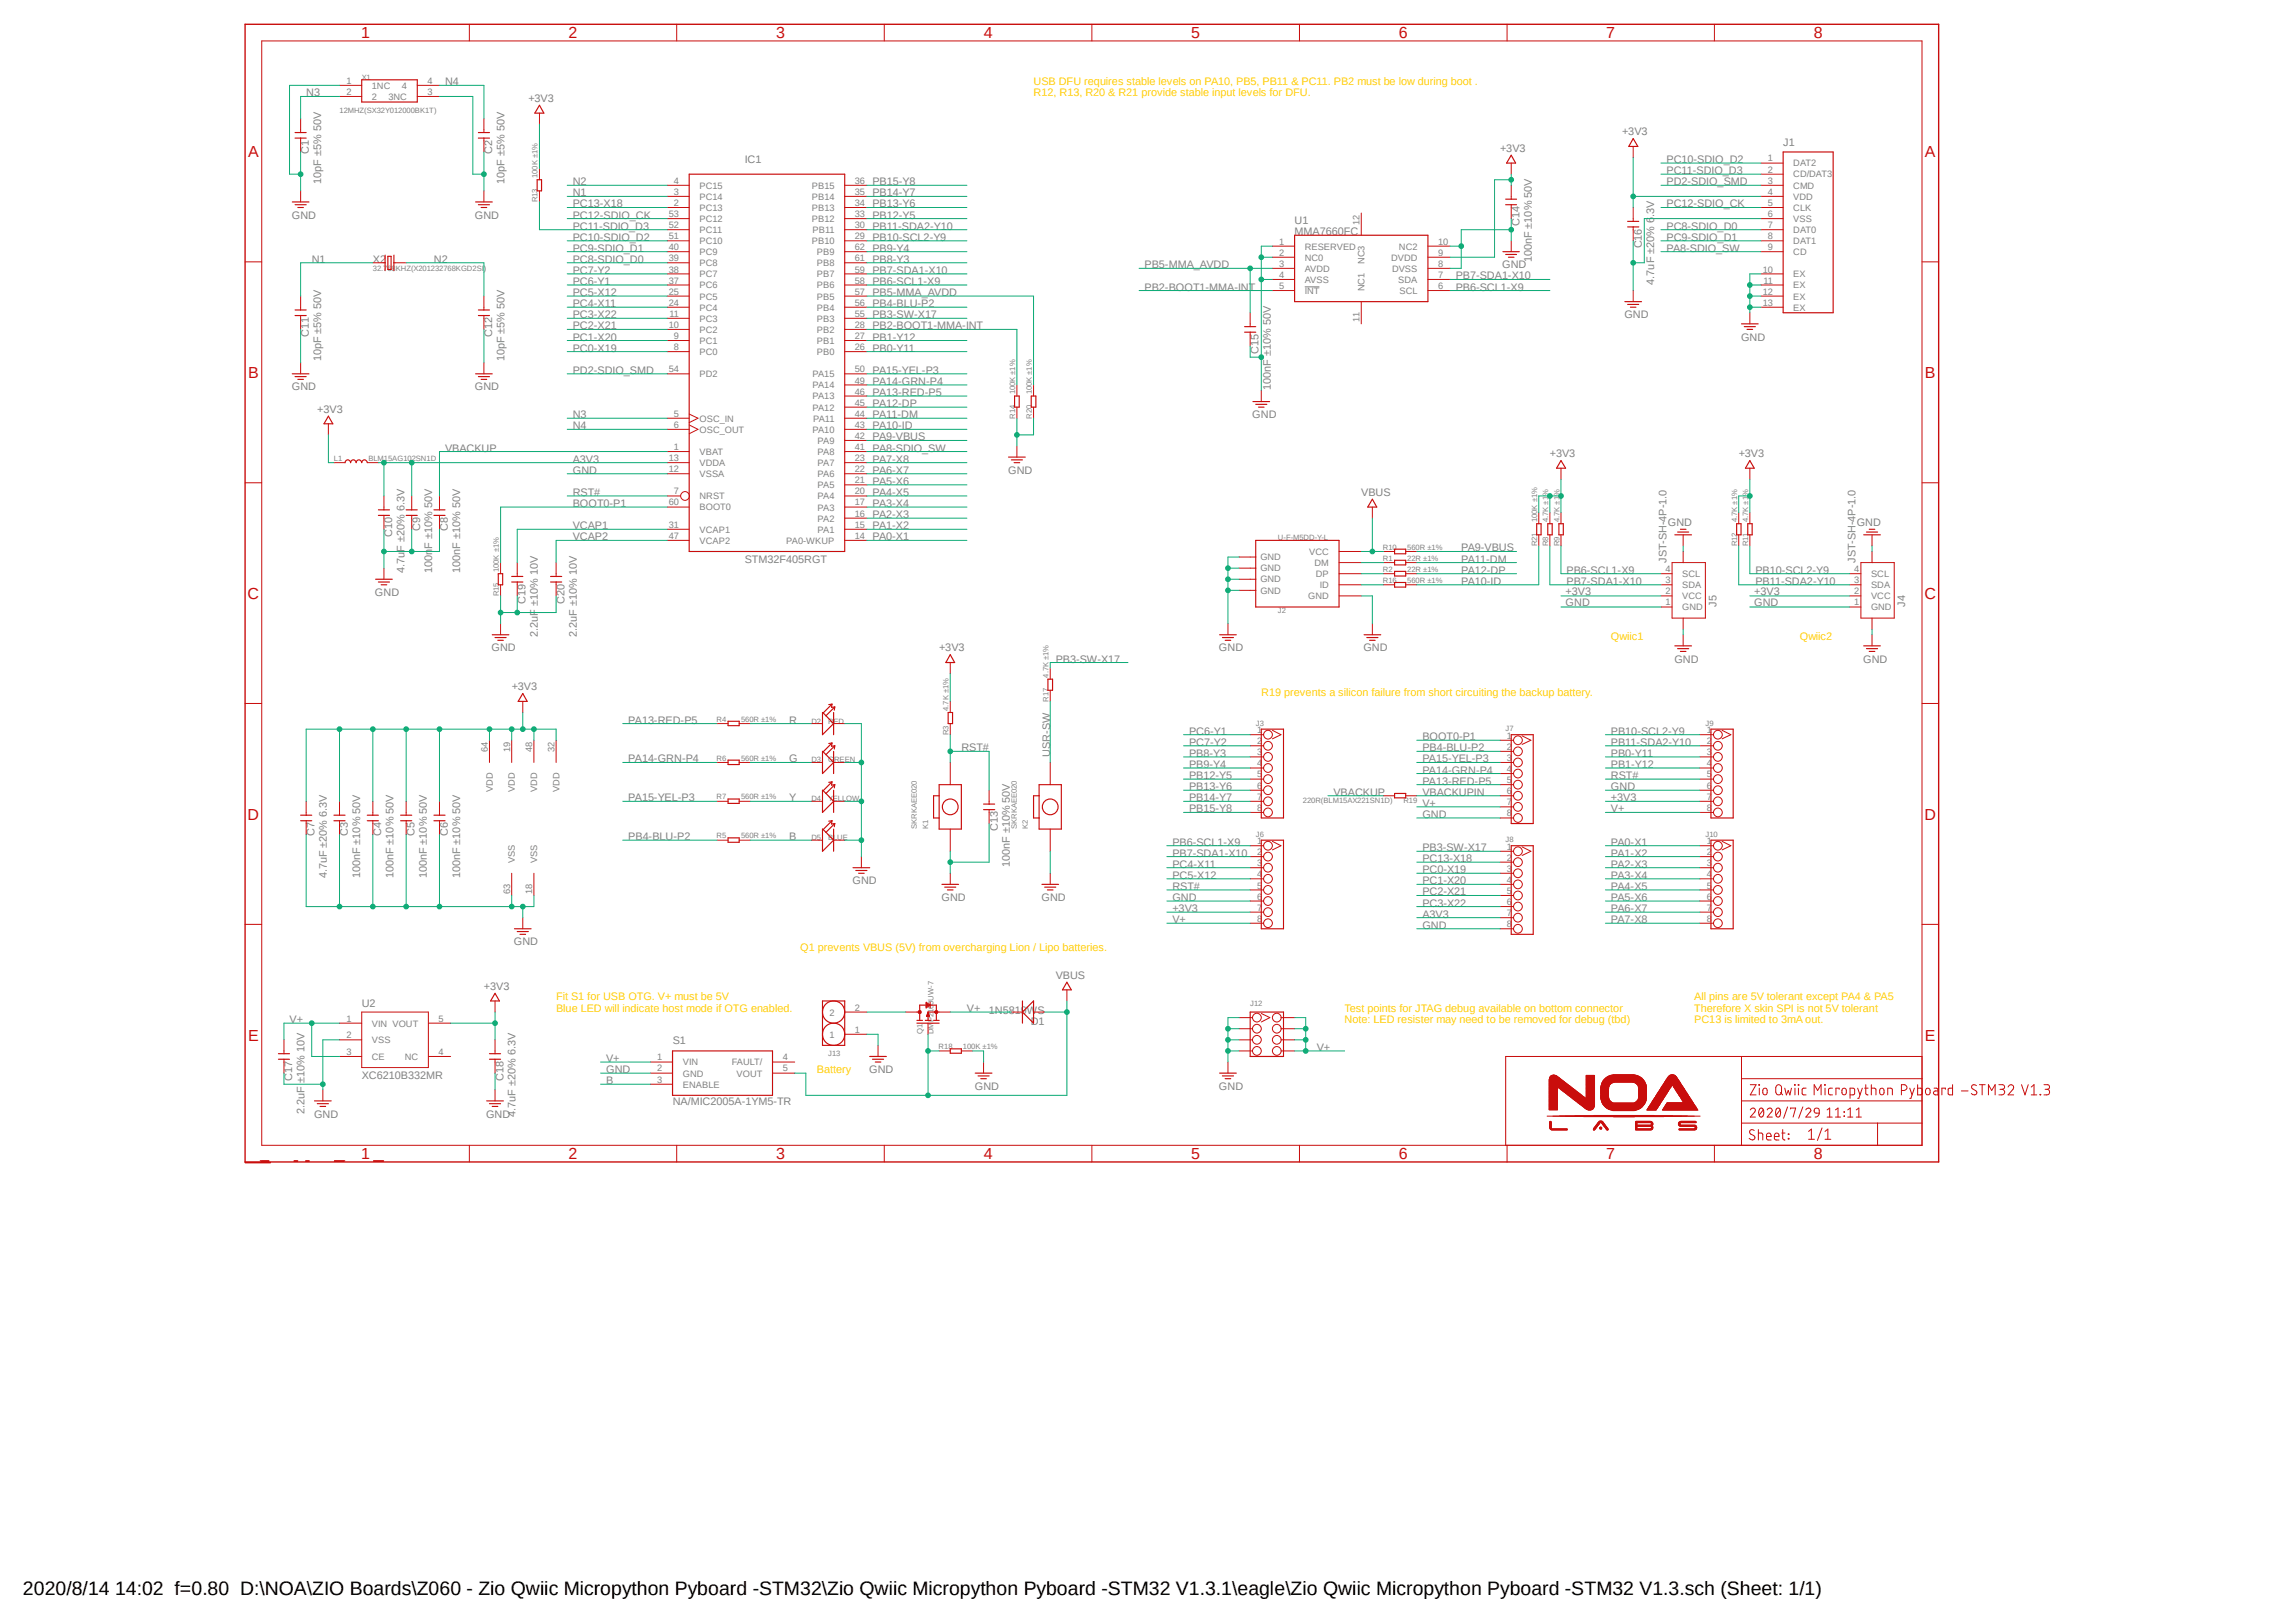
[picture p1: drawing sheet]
<svg xmlns="http://www.w3.org/2000/svg" width="420mm" height="297mm" viewBox="0 0 420 297" stroke-linecap="round" stroke-linejoin="round" font-family="sans-serif">
<defs><g id="words">
<text font-size="3.6" x="4.2" y="291.8">2020/8/14 14:02 f=0.80 D:\NOA\ZIO Boards\Z060 - Zio Qwiic Micropython Pyboard -STM32\Zio Qwiic Micropython Pyboard -STM32 V1.3.1\eagle\Zio Qwiic Micropython Pyboard -STM32 V1.3.sch (Sheet: 1/1)</text>
<g font-size="2.9" fill="#c90d0c">
<text x="66" y="7">1</text>
<text x="104" y="7">2</text>
<text x="142" y="7">3</text>
<text x="180" y="7">4</text>
<text x="217.9" y="7">5</text>
<text x="255.9" y="7">6</text>
<text x="293.8" y="7">7</text>
<text x="331.8" y="7">8</text>
<text x="45.4" y="28.7">A</text>
<text x="352.1" y="28.7">A</text>
<text x="45.4" y="69.1">B</text>
<text x="352.1" y="69.1">B</text>
<text x="45.3" y="109.6">C</text>
<text x="352" y="109.6">C</text>
<text x="45.3" y="150">D</text>
<text x="352" y="150">D</text>
<text x="45.4" y="190.4">E</text>
<text x="352.1" y="190.4">E</text>
<text x="66" y="212.1">1</text>
<text x="104" y="212.1">2</text>
<text x="142" y="212.1">3</text>
<text x="180" y="212.1">4</text>
<text x="217.9" y="212.1">5</text>
<text x="255.9" y="212.1">6</text>
<text x="293.8" y="212.1">7</text>
<text x="331.8" y="212.1">8</text>
</g>
<g font-size="2" fill="#808080">
<text x="56" y="17.7">N3</text>
<text x="81.4" y="15.6">N4</text>
<text x="96.6" y="18.7">+3V3</text>
<text x="56.5" y="28.1" transform="rotate(-90 56.5 28.1)">C1</text>
<text x="90" y="28.1" transform="rotate(-90 90 28.1)">C2</text>
<text x="136.2" y="29.8">IC1</text>
<text x="274.4" y="27.8">+3V3</text>
<text x="296.7" y="24.8">+3V3</text>
<text x="304.8" y="29.8">PC10-SDIO_D2</text>
<text x="326.2" y="26.8">J1</text>
<text x="58.8" y="33.6" transform="rotate(-90 58.8 33.6)">10pF ±5% 50V</text>
<text x="92.3" y="33.6" transform="rotate(-90 92.3 33.6)">10pF ±5% 50V</text>
<text x="104.8" y="35.9">N1</text>
<text x="104.8" y="33.9">N2</text>
<text x="159.6" y="35.9">PB14-Y7</text>
<text x="159.6" y="33.9">PB15-Y8</text>
<text x="304.8" y="31.9">PC11-SDIO_D3</text>
<text x="304.8" y="33.9">PD2-SDIO_SMD</text>
<text x="53.4" y="40">GND</text>
<text x="86.9" y="40">GND</text>
<text x="104.8" y="40">PC12-SDIO_CK</text>
<text x="104.8" y="38">PC13-X18</text>
<text x="159.6" y="40">PB12-Y5</text>
<text x="159.6" y="38">PB13-Y6</text>
<text x="236.8" y="41">U1</text>
<text x="278" y="41.4" transform="rotate(-90 278 41.4)">C14</text>
<text x="304.8" y="38">PC12-SDIO_CK</text>
<text x="104.8" y="42">PC11-SDIO_D3</text>
<text x="104.8" y="46.1">PC9-SDIO_D1</text>
<text x="104.8" y="44.1">PC10-SDIO_D2</text>
<text x="159.6" y="46.1">PB9-Y4</text>
<text x="159.6" y="44.1">PB10-SCL2-Y9</text>
<text x="159.6" y="42">PB11-SDA2-Y10</text>
<text x="236.8" y="43.1">MMA7660FC</text>
<text x="300.3" y="45.5" transform="rotate(-90 300.3 45.5)">C16</text>
<text x="304.8" y="46.1">PA8-SDIO_SW</text>
<text x="304.8" y="42">PC8-SDIO_D0</text>
<text x="304.8" y="44.1">PC9-SDIO_D1</text>
<text x="57" y="48.1">N1</text>
<text x="68.2" y="48.1">X2</text>
<text x="79.4" y="48.1">N2</text>
<text x="104.8" y="52.2">PC6-Y1</text>
<text x="104.8" y="50.1">PC7-Y2</text>
<text x="104.8" y="48.1">PC8-SDIO_D0</text>
<text x="159.6" y="52.2">PB6-SCL1-X9</text>
<text x="159.6" y="50.1">PB7-SDA1-X10</text>
<text x="159.6" y="48.1">PB8-Y3</text>
<text x="209.4" y="53.2">PB2-BOOT1-MMA-INT</text>
<text x="209.4" y="49.1">PB5-MMA_AVDD</text>
<text x="266.3" y="53.2">PB6-SCL1-X9</text>
<text x="266.3" y="51.1">PB7-SDA1-X10</text>
<text x="274.8" y="49.1">GND</text>
<text x="280.2" y="48" transform="rotate(-90 280.2 48)">100nF ±10% 50V</text>
<text x="302.6" y="52.1" transform="rotate(-90 302.6 52.1)">4.7uF ±20% 6.3V</text>
<text x="104.8" y="58.2">PC3-X22</text>
<text x="104.8" y="56.2">PC4-X11</text>
<text x="104.8" y="54.2">PC5-X12</text>
<text x="159.6" y="58.2">PB3-SW-X17</text>
<text x="159.6" y="56.2">PB4-BLU-P2</text>
<text x="159.6" y="54.2">PB5-MMA_AVDD</text>
<text x="297.1" y="58.2">GND</text>
<text x="56.5" y="61.6" transform="rotate(-90 56.5 61.6)">C11</text>
<text x="90" y="61.7" transform="rotate(-90 90 61.7)">C12</text>
<text x="104.8" y="62.3">PC1-X20</text>
<text x="104.8" y="60.3">PC2-X21</text>
<text x="104.8" y="64.3">PC0-X19</text>
<text x="159.6" y="64.3">PB0-Y11</text>
<text x="159.6" y="62.3">PB1-Y12</text>
<text x="159.6" y="60.3">PB2-BOOT1-MMA-INT</text>
<text x="230.2" y="64.8" transform="rotate(-90 230.2 64.8)">C15</text>
<text x="318.5" y="62.3">GND</text>
<text x="53.4" y="71.5">GND</text>
<text x="58.8" y="66.1" transform="rotate(-90 58.8 66.1)">10pF ±5% 50V</text>
<text x="86.9" y="71.5">GND</text>
<text x="92.3" y="66.1" transform="rotate(-90 92.3 66.1)">10pF ±5% 50V</text>
<text x="104.8" y="68.4">PD2-SDIO_SMD</text>
<text x="159.6" y="70.4">PA14-GRN-P4</text>
<text x="159.6" y="68.4">PA15-YEL-P3</text>
<text x="232.4" y="71.4" transform="rotate(-90 232.4 71.4)">100nF ±10% 50V</text>
<text x="58" y="75.5">+3V3</text>
<text x="104.8" y="76.5">N3</text>
<text x="159.6" y="76.5">PA11-DM</text>
<text x="159.6" y="74.5">PA12-DP</text>
<text x="159.6" y="72.5">PA13-RED-P5</text>
<text x="229.1" y="76.5">GND</text>
<text x="81.4" y="82.6">VBACKUP</text>
<text x="104.8" y="78.6">N4</text>
<text x="159.6" y="82.6">PA8-SDIO_SW</text>
<text x="159.6" y="80.6">PA9-VBUS</text>
<text x="159.6" y="78.6">PA10-ID</text>
<text x="283.5" y="83.6">+3V3</text>
<text x="318" y="83.6">+3V3</text>
<text x="104.8" y="86.7">GND</text>
<text x="104.8" y="84.7">A3V3</text>
<text x="159.6" y="88.7">PA5-X6</text>
<text x="159.6" y="86.7">PA6-X7</text>
<text x="159.6" y="84.7">PA7-X8</text>
<text x="184.4" y="86.7">GND</text>
<text x="104.8" y="90.8">RST#</text>
<text x="104.8" y="92.8">BOOT0-P1</text>
<text x="159.6" y="94.8">PA2-X3</text>
<text x="159.6" y="92.8">PA3-X4</text>
<text x="159.6" y="90.8">PA4-X5</text>
<text x="249" y="90.8">VBUS</text>
<text x="71.8" y="98.3" transform="rotate(-90 71.8 98.3)">C10</text>
<text x="76.8" y="97.2" transform="rotate(-90 76.8 97.2)">C9</text>
<text x="81.9" y="97.2" transform="rotate(-90 81.9 97.2)">C8</text>
<text x="104.8" y="96.9">VCAP1</text>
<text x="104.8" y="98.9">VCAP2</text>
<text x="159.6" y="98.9">PA0-X1</text>
<text x="159.6" y="96.9">PA1-X2</text>
<text x="267.3" y="100.9">PA9-VBUS</text>
<text x="305.1" y="96.3">GND</text>
<text x="339.6" y="96.3">GND</text>
<text x="74" y="104.9" transform="rotate(-90 74 104.9)">4.7uF ±20% 6.3V</text>
<text x="79.1" y="104.9" transform="rotate(-90 79.1 104.9)">100nF ±10% 50V</text>
<text x="84.2" y="104.9" transform="rotate(-90 84.2 104.9)">100nF ±10% 50V</text>
<text x="136.2" y="103">STM32F405RGT</text>
<text x="267.3" y="107">PA10-ID</text>
<text x="267.3" y="103">PA11-DM</text>
<text x="267.3" y="105">PA12-DP</text>
<text x="286.6" y="105">PB6-SCL1-X9</text>
<text x="286.6" y="107">PB7-SDA1-X10</text>
<text x="304.8" y="103" transform="rotate(-90 304.8 103)">JST-SH-4P-1.0</text>
<text x="321.1" y="105">PB10-SCL2-Y9</text>
<text x="321.1" y="107">PB11-SDA2-Y10</text>
<text x="339.4" y="103" transform="rotate(-90 339.4 103)">JST-SH-4P-1.0</text>
<text x="68.6" y="109">GND</text>
<text x="96.1" y="110.4" transform="rotate(-90 96.1 110.4)">C19</text>
<text x="103.3" y="110.4" transform="rotate(-90 103.3 110.4)">C20</text>
<text x="286.4" y="110.9">GND</text>
<text x="286.4" y="108.8">+3V3</text>
<text x="314" y="111.1" transform="rotate(-90 314 111.1)">J5</text>
<text x="320.9" y="110.9">GND</text>
<text x="320.9" y="108.8">+3V3</text>
<text x="348.5" y="111.1" transform="rotate(-90 348.5 111.1)">J4</text>
<text x="89.9" y="119.2">GND</text>
<text x="98.4" y="116.5" transform="rotate(-90 98.4 116.5)">2.2uF ±10% 10V</text>
<text x="105.5" y="116.5" transform="rotate(-90 105.5 116.5)">2.2uF ±10% 10V</text>
<text x="171.8" y="119.2">+3V3</text>
<text x="223" y="119.2">GND</text>
<text x="249.4" y="119.2">GND</text>
<text x="193.1" y="121.2">PB3-SW-X17</text>
<text x="306.3" y="121.2">GND</text>
<text x="340.8" y="121.2">GND</text>
<text x="93.6" y="126.3">+3V3</text>
<text x="114.9" y="132.4">PA13-RED-P5</text>
<text x="144.4" y="132.4">R</text>
<text x="175.9" y="137.5">RST#</text>
<text x="217.5" y="134.4">PC6-Y1</text>
<text x="217.5" y="136.5">PC7-Y2</text>
<text x="260.2" y="137.5">PB4-BLU-P2</text>
<text x="260.2" y="135.5">BOOT0-P1</text>
<text x="294.7" y="134.4">PB10-SCL2-Y9</text>
<text x="294.7" y="136.5">PB11-SDA2-Y10</text>
<text x="114.9" y="139.5">PA14-GRN-P4</text>
<text x="144.4" y="139.5">G</text>
<text x="192.1" y="138.5" transform="rotate(-90 192.1 138.5)">USR-SW</text>
<text x="217.5" y="138.5">PB8-Y3</text>
<text x="217.5" y="140.5">PB9-Y4</text>
<text x="217.5" y="142.6">PB12-Y5</text>
<text x="260.2" y="143.6">PA13-RED-P5</text>
<text x="260.2" y="141.6">PA14-GRN-P4</text>
<text x="260.2" y="139.5">PA15-YEL-P3</text>
<text x="294.7" y="138.5">PB0-Y11</text>
<text x="294.7" y="140.5">PB1-Y12</text>
<text x="294.7" y="142.6">RST#</text>
<text x="114.9" y="146.6">PA15-YEL-P3</text>
<text x="144.4" y="146.6">Y</text>
<text x="217.5" y="144.6">PB13-Y6</text>
<text x="217.5" y="146.6">PB14-Y7</text>
<text x="217.5" y="148.7">PB15-Y8</text>
<text x="243.9" y="145.6">VBACKUP</text>
<text x="260.2" y="149.7">GND</text>
<text x="260.2" y="147.7">V+</text>
<text x="260.2" y="145.6">VBACKUPIN</text>
<text x="294.7" y="144.6">GND</text>
<text x="294.7" y="146.6">+3V3</text>
<text x="294.7" y="148.7">V+</text>
<text x="57.5" y="153" transform="rotate(-90 57.5 153)">C7</text>
<text x="63.6" y="153" transform="rotate(-90 63.6 153)">C3</text>
<text x="69.7" y="153" transform="rotate(-90 69.7 153)">C4</text>
<text x="75.8" y="153" transform="rotate(-90 75.8 153)">C5</text>
<text x="81.9" y="153" transform="rotate(-90 81.9 153)">C6</text>
<text x="114.9" y="153.8">PB4-BLU-P2</text>
<text x="144.4" y="153.8">B</text>
<text x="182.5" y="152.1" transform="rotate(-90 182.5 152.1)">C13</text>
<text x="214.5" y="154.8">PB6-SCL1-X9</text>
<text x="260.2" y="155.8">PB3-SW-X17</text>
<text x="294.7" y="154.8">PA0-X1</text>
<text x="59.8" y="160.7" transform="rotate(-90 59.8 160.7)">4.7uF ±20% 6.3V</text>
<text x="65.9" y="160.7" transform="rotate(-90 65.9 160.7)">100nF ±10% 50V</text>
<text x="72" y="160.7" transform="rotate(-90 72 160.7)">100nF ±10% 50V</text>
<text x="78.1" y="160.7" transform="rotate(-90 78.1 160.7)">100nF ±10% 50V</text>
<text x="84.2" y="160.7" transform="rotate(-90 84.2 160.7)">100nF ±10% 50V</text>
<text x="156" y="161.8">GND</text>
<text x="184.7" y="158.7" transform="rotate(-90 184.7 158.7)">100nF ±10% 50V</text>
<text x="214.5" y="156.8">PB7-SDA1-X10</text>
<text x="214.5" y="158.8">PC4-X11</text>
<text x="214.5" y="160.8">PC5-X12</text>
<text x="260.2" y="157.8">PC13-X18</text>
<text x="260.2" y="161.8">PC1-X20</text>
<text x="260.2" y="159.8">PC0-X19</text>
<text x="294.7" y="156.8">PA1-X2</text>
<text x="294.7" y="158.8">PA2-X3</text>
<text x="294.7" y="160.8">PA3-X4</text>
<text x="172.2" y="164.9">GND</text>
<text x="190.5" y="164.9">GND</text>
<text x="214.5" y="162.9">RST#</text>
<text x="214.5" y="164.9">GND</text>
<text x="214.5" y="166.9">+3V3</text>
<text x="260.2" y="163.9">PC2-X21</text>
<text x="260.2" y="165.9">PC3-X22</text>
<text x="260.2" y="167.9">A3V3</text>
<text x="294.7" y="162.9">PA4-X5</text>
<text x="294.7" y="164.9">PA5-X6</text>
<text x="294.7" y="166.9">PA6-X7</text>
<text x="94" y="173">GND</text>
<text x="214.5" y="169">V+</text>
<text x="260.2" y="170">GND</text>
<text x="294.7" y="169">PA7-X8</text>
<text x="193.1" y="179.1">VBUS</text>
<text x="66.2" y="184.2">U2</text>
<text x="88.5" y="181.1">+3V3</text>
<text x="176.9" y="185.2">V+</text>
<text x="180.9" y="185.6">1N5819WS</text>
<text x="53" y="187.2">V+</text>
<text x="123.1" y="191">S1</text>
<text x="188.6" y="187.7">D1</text>
<text x="53.5" y="197.8" transform="rotate(-90 53.5 197.8)">C17</text>
<text x="66.2" y="197.4">XC6210B332MR</text>
<text x="92.1" y="197.8" transform="rotate(-90 92.1 197.8)">C18</text>
<text x="110.9" y="196.4">GND</text>
<text x="110.9" y="194.4">V+</text>
<text x="159" y="196.4">GND</text>
<text x="240.9" y="192.3">V+</text>
<text x="55.7" y="203.8" transform="rotate(-90 55.7 203.8)">2.2uF ±10% 10V</text>
<text x="110.9" y="198.4">B</text>
<text x="123.1" y="202.2">NA/MIC2005A-1YM5-TR</text>
<text x="178.3" y="199.4">GND</text>
<text x="223" y="199.4">GND</text>
<text x="57.4" y="204.5">GND</text>
<text x="88.9" y="204.5">GND</text>
<text x="94.3" y="204.4" transform="rotate(-90 94.3 204.4)">4.7uF ±20% 6.3V</text>
</g>
<g font-size="2" fill="#ffcd07">
<text x="189.1" y="15.5">USB DFU requires stable levels on PA10, PB5, PB11 &amp; PC11. PB2 must be low during boot .</text>
<text x="189.1" y="17.7">R12, R13, R20 &amp; R21 provide stable input levels for DFU.</text>
<text x="294.7" y="117.2">Qwiic1</text>
<text x="329.2" y="117.2">Qwiic2</text>
<text x="230.7" y="127.3">R19 prevents a silicon failure from short circuiting the backup battery.</text>
<text x="146.4" y="174">Q1 prevents VBUS (5V) from overcharging Lion / Lipo batteries.</text>
<text x="101.7" y="183.1">Fit S1 for USB OTG. V+ must be 5V</text>
<text x="101.7" y="185.2">Blue LED will indicate host mode if OTG enabled.</text>
<text x="246" y="185.1">Test points for JTAG debug available on bottom connector</text>
<text x="309.9" y="183">All pins are 5V tolerant except PA4 &amp; PA5</text>
<text x="309.9" y="185.1">Therefore X skin SPI is not 5V tolerant</text>
<text x="246" y="187.2">Note: LED resister may need to be removed for debug (tbd)</text>
<text x="309.9" y="187.2">PC13 is limited to 3mA out.</text>
<text x="149.4" y="196.4">Battery</text>
</g>
<g font-size="1.7" fill="#808080">
<text x="63.4" y="15.3">1</text>
<text x="63.4" y="17.4">2</text>
<text x="68" y="16.2">1NC</text>
<text x="73.5" y="16.2">4</text>
<text x="78.2" y="17.4">3</text>
<text x="78.2" y="15.3">4</text>
<text x="68" y="18.2">2</text>
<text x="71.1" y="18.2">3NC</text>
<text x="323.4" y="29.5">1</text>
<text x="123.3" y="35.6">3</text>
<text x="123.3" y="33.6">4</text>
<text x="128" y="34.5">PC15</text>
<text x="148.5" y="34.5">PB15</text>
<text x="156.4" y="35.6">35</text>
<text x="156.4" y="33.6">36</text>
<text x="323.4" y="31.6">2</text>
<text x="323.4" y="33.6">3</text>
<text x="323.4" y="35.6">4</text>
<text x="328" y="32.5">CD/DAT3</text>
<text x="328" y="34.5">CMD</text>
<text x="328" y="30.4">DAT2</text>
<text x="122.3" y="41.7">52</text>
<text x="122.3" y="39.7">53</text>
<text x="123.3" y="37.7">2</text>
<text x="128" y="38.6">PC13</text>
<text x="128" y="36.5">PC14</text>
<text x="128" y="40.6">PC12</text>
<text x="148.5" y="40.6">PB12</text>
<text x="148.5" y="38.6">PB13</text>
<text x="148.5" y="36.5">PB14</text>
<text x="156.4" y="41.7">30</text>
<text x="156.4" y="39.7">33</text>
<text x="156.4" y="37.7">34</text>
<text x="248.7" y="41.1" transform="rotate(-90 248.7 41.1)">12</text>
<text x="323.4" y="37.7">5</text>
<text x="323.4" y="41.7">7</text>
<text x="323.4" y="39.7">6</text>
<text x="328" y="38.6">CLK</text>
<text x="328" y="36.5">VDD</text>
<text x="328" y="40.6">VSS</text>
<text x="122.3" y="47.8">39</text>
<text x="122.3" y="45.8">40</text>
<text x="122.3" y="43.8">51</text>
<text x="128" y="46.7">PC9</text>
<text x="128" y="44.7">PC10</text>
<text x="128" y="42.6">PC11</text>
<text x="148.5" y="44.7">PB10</text>
<text x="148.6" y="42.6">PB11</text>
<text x="149.4" y="46.7">PB9</text>
<text x="156.4" y="47.8">61</text>
<text x="156.4" y="45.8">62</text>
<text x="156.4" y="43.8">29</text>
<text x="234" y="44.8">1</text>
<text x="234" y="46.8">2</text>
<text x="238.7" y="45.7">RESERVED</text>
<text x="238.7" y="47.7">NC0</text>
<text x="254.5" y="47.7">DVDD</text>
<text x="255.9" y="45.7">NC2</text>
<text x="263.1" y="46.8">9</text>
<text x="263.1" y="44.8">10</text>
<text x="323.4" y="45.8">9</text>
<text x="323.4" y="43.8">8</text>
<text x="328" y="46.7">CD</text>
<text x="328" y="42.6">DAT0</text>
<text x="328" y="44.7">DAT1</text>
<text x="122.3" y="53.9">25</text>
<text x="122.3" y="51.9">37</text>
<text x="122.3" y="49.9">38</text>
<text x="128" y="52.8">PC6</text>
<text x="128" y="50.8">PC7</text>
<text x="128" y="48.7">PC8</text>
<text x="149.4" y="52.8">PB6</text>
<text x="149.4" y="50.8">PB7</text>
<text x="149.4" y="48.7">PB8</text>
<text x="156.4" y="53.9">57</text>
<text x="156.4" y="51.9">58</text>
<text x="156.4" y="49.9">59</text>
<text x="234" y="48.9">3</text>
<text x="234" y="50.9">4</text>
<text x="234" y="52.9">5</text>
<text x="238.7" y="49.7">AVDD</text>
<text x="238.7" y="51.8">AVSS</text>
<text x="238.7" y="53.8">INT</text>
<text x="249.6" y="53.3" transform="rotate(-90 249.6 53.3)">NC1</text>
<text x="249.6" y="48.3" transform="rotate(-90 249.6 48.3)">NC3</text>
<text x="254.6" y="49.7">DVSS</text>
<text x="255.8" y="51.8">SDA</text>
<text x="256" y="53.8">SCL</text>
<text x="263.1" y="52.9">6</text>
<text x="263.1" y="50.9">7</text>
<text x="263.1" y="48.9">8</text>
<text x="322.4" y="49.9">10</text>
<text x="322.4" y="53.9">12</text>
<text x="322.6" y="51.9">11</text>
<text x="328" y="50.8">EX</text>
<text x="328" y="52.8">EX</text>
<text x="122.3" y="56">24</text>
<text x="122.5" y="58">11</text>
<text x="128" y="58.9">PC3</text>
<text x="128" y="56.9">PC4</text>
<text x="128" y="54.8">PC5</text>
<text x="149.4" y="58.9">PB3</text>
<text x="149.4" y="56.9">PB4</text>
<text x="149.4" y="54.8">PB5</text>
<text x="156.4" y="58">55</text>
<text x="156.4" y="56">56</text>
<text x="248.7" y="58.8" transform="rotate(-90 248.7 58.8)">11</text>
<text x="322.4" y="56">13</text>
<text x="328" y="54.8">EX</text>
<text x="328" y="56.9">EX</text>
<text x="122.3" y="60">10</text>
<text x="123.3" y="64.1">8</text>
<text x="123.3" y="62.1">9</text>
<text x="128" y="65">PC0</text>
<text x="128" y="62.9">PC1</text>
<text x="128" y="60.9">PC2</text>
<text x="149.4" y="65">PB0</text>
<text x="149.4" y="62.9">PB1</text>
<text x="149.4" y="60.9">PB2</text>
<text x="156.4" y="64.1">26</text>
<text x="156.4" y="62.1">27</text>
<text x="156.4" y="60">28</text>
<text x="122.3" y="68.2">54</text>
<text x="128" y="69">PD2</text>
<text x="148.6" y="71.1">PA14</text>
<text x="148.6" y="69">PA15</text>
<text x="156.4" y="70.2">49</text>
<text x="156.4" y="68.2">50</text>
<text x="123.3" y="76.3">5</text>
<text x="128" y="77.2">OSC_IN</text>
<text x="148.6" y="73.1">PA13</text>
<text x="148.6" y="75.1">PA12</text>
<text x="148.8" y="77.2">PA11</text>
<text x="156.4" y="72.2">46</text>
<text x="156.4" y="76.3">44</text>
<text x="156.4" y="74.3">45</text>
<text x="123.3" y="78.3">6</text>
<text x="123.3" y="82.3">1</text>
<text x="128" y="79.2">OSC_OUT</text>
<text x="128" y="83.3">VBAT</text>
<text x="148.6" y="79.2">PA10</text>
<text x="149.6" y="81.2">PA9</text>
<text x="149.6" y="83.3">PA8</text>
<text x="156.4" y="80.3">42</text>
<text x="156.4" y="78.3">43</text>
<text x="156.4" y="82.3">41</text>
<text x="122.3" y="84.4">13</text>
<text x="122.3" y="86.4">12</text>
<text x="128" y="85.3">VDDA</text>
<text x="128" y="87.3">VSSA</text>
<text x="149.6" y="89.4">PA5</text>
<text x="149.6" y="87.3">PA6</text>
<text x="149.6" y="85.3">PA7</text>
<text x="156.4" y="88.4">21</text>
<text x="156.4" y="86.4">22</text>
<text x="156.4" y="84.4">23</text>
<text x="122.3" y="92.5">60</text>
<text x="123.3" y="90.5">7</text>
<text x="128" y="93.4">BOOT0</text>
<text x="128" y="91.4">NRST</text>
<text x="149.6" y="95.5">PA2</text>
<text x="149.6" y="93.4">PA3</text>
<text x="149.6" y="91.4">PA4</text>
<text x="156.4" y="94.5">16</text>
<text x="156.4" y="92.5">17</text>
<text x="156.4" y="90.5">20</text>
<text x="122.3" y="96.6">31</text>
<text x="122.3" y="98.6">47</text>
<text x="128" y="97.4">VCAP1</text>
<text x="128" y="99.5">VCAP2</text>
<text x="143.8" y="99.5">PA0-WKUP</text>
<text x="149.6" y="97.5">PA1</text>
<text x="156.4" y="98.6">14</text>
<text x="156.4" y="96.6">15</text>
<text x="239.5" y="101.6">VCC</text>
<text x="230.5" y="102.5">GND</text>
<text x="230.5" y="104.6">GND</text>
<text x="230.5" y="106.6">GND</text>
<text x="240.5" y="103.6">DM</text>
<text x="240.7" y="105.6">DP</text>
<text x="241.4" y="107.7">ID</text>
<text x="304.7" y="106.7">3</text>
<text x="304.7" y="104.7">4</text>
<text x="307.7" y="107.6">SDA</text>
<text x="307.7" y="105.6">SCL</text>
<text x="339.2" y="106.7">3</text>
<text x="339.2" y="104.7">4</text>
<text x="342.3" y="107.6">SDA</text>
<text x="342.3" y="105.6">SCL</text>
<text x="230.5" y="108.6">GND</text>
<text x="239.3" y="109.7">GND</text>
<text x="304.7" y="110.8">1</text>
<text x="304.7" y="108.8">2</text>
<text x="307.7" y="111.7">GND</text>
<text x="307.7" y="109.6">VCC</text>
<text x="339.2" y="110.8">1</text>
<text x="339.2" y="108.8">2</text>
<text x="342.3" y="111.7">GND</text>
<text x="342.3" y="109.6">VCC</text>
<text x="89.2" y="137.7" transform="rotate(-90 89.2 137.7)">64</text>
<text x="93.3" y="137.7" transform="rotate(-90 93.3 137.7)">19</text>
<text x="97.4" y="137.7" transform="rotate(-90 97.4 137.7)">48</text>
<text x="101.4" y="137.7" transform="rotate(-90 101.4 137.7)">32</text>
<text x="230" y="136.2">2</text>
<text x="230" y="134.2">1</text>
<text x="275.6" y="137.2">2</text>
<text x="275.6" y="135.2">1</text>
<text x="312.2" y="136.2">2</text>
<text x="312.2" y="134.2">1</text>
<text x="230" y="138.2">3</text>
<text x="230" y="140.2">4</text>
<text x="230" y="142.3">5</text>
<text x="275.6" y="139.2">3</text>
<text x="275.6" y="141.3">4</text>
<text x="275.6" y="143.3">5</text>
<text x="312.2" y="138.2">3</text>
<text x="312.2" y="140.2">4</text>
<text x="312.2" y="142.3">5</text>
<text x="90.1" y="145" transform="rotate(-90 90.1 145)">VDD</text>
<text x="94.2" y="145" transform="rotate(-90 94.2 145)">VDD</text>
<text x="98.3" y="145" transform="rotate(-90 98.3 145)">VDD</text>
<text x="102.3" y="145" transform="rotate(-90 102.3 145)">VDD</text>
<text x="230" y="144.3">6</text>
<text x="230" y="146.3">7</text>
<text x="230" y="148.4">8</text>
<text x="275.6" y="145.3">6</text>
<text x="275.6" y="147.4">7</text>
<text x="275.6" y="149.4">8</text>
<text x="312.2" y="144.3">6</text>
<text x="312.2" y="146.3">7</text>
<text x="312.2" y="148.4">8</text>
<text x="230" y="154.5">1</text>
<text x="275.6" y="155.5">1</text>
<text x="312.2" y="154.5">1</text>
<text x="94.2" y="157.9" transform="rotate(-90 94.2 157.9)">VSS</text>
<text x="98.3" y="157.9" transform="rotate(-90 98.3 157.9)">VSS</text>
<text x="230" y="156.5">2</text>
<text x="230" y="158.5">3</text>
<text x="230" y="160.6">4</text>
<text x="275.6" y="157.5">2</text>
<text x="275.6" y="159.6">3</text>
<text x="275.6" y="161.6">4</text>
<text x="312.2" y="156.5">2</text>
<text x="312.2" y="158.5">3</text>
<text x="312.2" y="160.6">4</text>
<text x="93.3" y="163.6" transform="rotate(-90 93.3 163.6)">63</text>
<text x="97.4" y="163.6" transform="rotate(-90 97.4 163.6)">18</text>
<text x="230" y="162.6">5</text>
<text x="230" y="164.6">6</text>
<text x="230" y="166.7">7</text>
<text x="275.6" y="163.6">5</text>
<text x="275.6" y="165.6">6</text>
<text x="275.6" y="167.7">7</text>
<text x="312.2" y="162.6">5</text>
<text x="312.2" y="164.6">6</text>
<text x="312.2" y="166.7">7</text>
<text x="230" y="168.7">8</text>
<text x="275.6" y="169.7">8</text>
<text x="312.2" y="168.7">8</text>
<text x="151.7" y="185.8">2</text>
<text x="156.4" y="185">2</text>
<text x="63.4" y="187">1</text>
<text x="63.4" y="190">2</text>
<text x="68" y="187.9">VIN VOUT</text>
<text x="68" y="190.9">VSS</text>
<text x="80.2" y="187">5</text>
<text x="151.7" y="189.9">1</text>
<text x="156.4" y="189">1</text>
<text x="63.4" y="193">3</text>
<text x="68" y="194">CE</text>
<text x="74" y="194">NC</text>
<text x="80.2" y="193">4</text>
<text x="120.2" y="194.1">1</text>
<text x="120.2" y="196.1">2</text>
<text x="124.9" y="195">VIN</text>
<text x="124.9" y="197">GND</text>
<text x="133.9" y="195">FAULT/</text>
<text x="134.7" y="197">VOUT</text>
<text x="143.2" y="194.1">4</text>
<text x="143.2" y="196.1">5</text>
<text x="120.2" y="198.1">3</text>
<text x="124.9" y="199">ENABLE</text>
</g>
<g font-size="1.4" fill="#808080">
<text x="66.2" y="14.6">X1</text>
<text x="62.1" y="20.7">12MHZ(SX32Y012000BK1T)</text>
<text x="98.3" y="32.6" transform="rotate(-90 98.3 32.6)">100K ±1%</text>
<text x="98.3" y="37" transform="rotate(-90 98.3 37)">R13</text>
<text x="68.2" y="49.6">32.768KHZ(X201232768KGD2SI)</text>
<text x="185.7" y="76.7" transform="rotate(-90 185.7 76.7)">R14</text>
<text x="185.7" y="72.2" transform="rotate(-90 185.7 72.2)">100K ±1%</text>
<text x="188.8" y="76.7" transform="rotate(-90 188.8 76.7)">R20</text>
<text x="188.8" y="72.2" transform="rotate(-90 188.8 72.2)">100K ±1%</text>
<text x="61.1" y="84.3">L1</text>
<text x="67.4" y="84.3">BLM15AG102SN1D</text>
<text x="281.2" y="95.5" transform="rotate(-90 281.2 95.5)">100K ±1%</text>
<text x="283.2" y="95.5" transform="rotate(-90 283.2 95.5)">4.7K ±1%</text>
<text x="285.2" y="95.5" transform="rotate(-90 285.2 95.5)">4.7K ±1%</text>
<text x="317.7" y="95.5" transform="rotate(-90 317.7 95.5)">4.7K ±1%</text>
<text x="319.8" y="95.5" transform="rotate(-90 319.8 95.5)">4.7K ±1%</text>
<text x="233.8" y="98.9">U-F-M5DD-Y-L</text>
<text x="252.9" y="100.6">R10</text>
<text x="257.4" y="100.6">560R ±1%</text>
<text x="281.2" y="100" transform="rotate(-90 281.2 100)">R21</text>
<text x="283.2" y="100" transform="rotate(-90 283.2 100)">R8</text>
<text x="285.2" y="100" transform="rotate(-90 285.2 100)">R9</text>
<text x="317.7" y="100" transform="rotate(-90 317.7 100)">R12</text>
<text x="319.8" y="100" transform="rotate(-90 319.8 100)">R11</text>
<text x="91.3" y="104.7" transform="rotate(-90 91.3 104.7)">100K ±1%</text>
<text x="252.9" y="102.7">R1</text>
<text x="252.9" y="104.7">R2</text>
<text x="252.9" y="106.7">R16</text>
<text x="257.4" y="102.7">22R ±1%</text>
<text x="257.4" y="104.7">22R ±1%</text>
<text x="257.4" y="106.7">560R ±1%</text>
<text x="91.3" y="109.1" transform="rotate(-90 91.3 109.1)">R15</text>
<text x="233.8" y="112.1">J2</text>
<text x="191.8" y="124" transform="rotate(-90 191.8 124)">4.7K ±1%</text>
<text x="173.5" y="130.1" transform="rotate(-90 173.5 130.1)">4.7K ±1%</text>
<text x="191.8" y="128.4" transform="rotate(-90 191.8 128.4)">R17</text>
<text x="131.1" y="132.1">R4</text>
<text x="135.5" y="132.1">560R ±1%</text>
<text x="148.4" y="132.4">D2</text>
<text x="151.5" y="132.4">RED</text>
<text x="173.5" y="134.5" transform="rotate(-90 173.5 134.5)">R3</text>
<text x="229.7" y="132.8">J3</text>
<text x="275.4" y="133.8">J7</text>
<text x="311.9" y="132.8">J9</text>
<text x="131.1" y="139.2">R6</text>
<text x="135.5" y="139.2">560R ±1%</text>
<text x="148.4" y="139.5">D3</text>
<text x="151.5" y="139.5">GREEN</text>
<text x="131.1" y="146.3">R7</text>
<text x="135.5" y="146.3">560R ±1%</text>
<text x="148.4" y="146.6">D4</text>
<text x="151.5" y="146.6">YELLOW</text>
<text x="238.3" y="146.9">220R(BLM15AX221SN1D)</text>
<text x="256.7" y="146.9">R19</text>
<text x="131.1" y="153.4">R5</text>
<text x="135.5" y="153.4">560R ±1%</text>
<text x="148.4" y="153.8">D5</text>
<text x="151.5" y="153.8">BLUE</text>
<text x="167.7" y="151.7" transform="rotate(-90 167.7 151.7)">SKRKAEE020</text>
<text x="169.8" y="151.7" transform="rotate(-90 169.8 151.7)">K1</text>
<text x="186" y="151.7" transform="rotate(-90 186 151.7)">SKRKAEE020</text>
<text x="188" y="151.7" transform="rotate(-90 188 151.7)">K2</text>
<text x="229.7" y="153.1">J6</text>
<text x="275.4" y="154.1">J8</text>
<text x="311.9" y="153.1">J10</text>
<text x="228.7" y="184.2">J12</text>
<text x="168.7" y="189.3" transform="rotate(-90 168.7 189.3)">Q1</text>
<text x="170.8" y="189.3" transform="rotate(-90 170.8 189.3)">DMP2160UW-7</text>
<text x="151.5" y="193.3">J13</text>
<text x="171.7" y="192">R18</text>
<text x="176.1" y="192">100K ±1%</text>
</g>
</g></defs>
<path d="M44.4 4.2l331.4 209.1M375.8 4.2l-331.4 209.1" fill="none" stroke="#fff" stroke-width=".18"/>
<path d="M238.7 52.5h2.6" fill="none" stroke="#808080" stroke-width=".18"/>
<g fill="none" stroke="#c90d0c" stroke-width=".18">
<path d="M47.9 7.5h303.7v202.1h-303.7zM62.1 15.6h4.1M62.1 17.7h4.1M76.3 15.6h4.1M76.3 17.7h4.1M85.9 4.4v3.1M123.8 4.4v3.1M161.8 4.4v3.1M199.7 4.4v3.1M237.7 4.4v3.1M275.7 4.4v3.1M313.6 4.4v3.1"/>
<path d="M55 21.7v2.6M55 25.3v2.5M55 34.9v2.1M88.5 21.7v2.6M88.5 25.3v2.5M88.5 34.9v2.1M98.7 20.7v2M98.7 30.9v2M98.7 34.9v2.1M122 38h4.1M122 35.9h4.1M122 33.9h4.1"/>
<path d="M154.5 38h4.1M154.5 35.9h4.1M154.5 33.9h4.1M249 39v4.1M276.4 29.8v2.1M276.4 33.9v2.5M276.4 37.5v2.5M298.7 26.8v2M298.7 38v2.5M322.1 38h4.1M322.1 35.9h4.1M322.1 33.9h4.1"/>
<path d="M322.1 31.9h4.1M322.1 29.8h4.1M44.8 47.9h3.1M55 54.2v2.5M55 57.7v2.6M68.2 48.1h2.2M72.1 48.1h2.2M88.5 54.2v2.5M88.5 57.7v2.6M122 58.3h4.1M122 56.2h4.1M122 54.2h4.1"/>
<path d="M122 52.2h4.1M122 50.1h4.1M122 48.1h4.1M122 46.1h4.1M122 44.1h4.1M122 42h4.1M122 40h4.1M154.5 58.3h4.1M154.5 56.2h4.1M154.5 54.2h4.1M154.5 52.2h4.1M154.5 50.1h4.1"/>
<path d="M154.5 48.1h4.1M154.5 46.1h4.1M154.5 44.1h4.1M154.5 42h4.1M154.5 40h4.1M228.7 57.2v2.6M232.7 45h4.1M232.7 47.1h4.1M232.7 49.1h4.1M232.7 51.1h4.1M232.7 53.2h4.1M249 55.2v4.1"/>
<path d="M261.2 45h4.1M261.2 47.1h4.1M261.2 49.1h4.1M261.2 51.1h4.1M261.2 53.2h4.1M276.4 44.1v2M298.7 41.5v2.6M298.7 53.2v2M320.1 57.2v2.1M322.1 56.2h4.1M322.1 54.2h4.1M322.1 52.2h4.1"/>
<path d="M322.1 50.1h4.1M322.1 46.1h4.1M322.1 44.1h4.1M322.1 42h4.1M322.1 40h4.1M351.6 47.9h3M55 66.4v2M60.1 77.6v2M88.5 66.4v2M122 78.6h4.1M122 64.3h4.1M122 76.5h4.1"/>
<path d="M122 68.4h4.1M122 62.3h4.1M122 60.3h4.1M126.1 75.8l1.6 .7-1.6 .8M126.1 77.8l1.6 .8-1.6 .8M154.5 78.6h4.1M154.5 72.5h4.1M154.5 70.4h4.1M154.5 64.3h4.1M154.5 76.5h4.1M154.5 68.4h4.1M154.5 62.3h4.1"/>
<path d="M154.5 60.3h4.1M154.5 74.5h4.1M186 70.4v2.1M186 74.5v2M189.1 70.4v2.1M189.1 74.5v2M228.7 60.8v2.5M230.7 71.5v2M44.8 88.3h3.1M61.1 84.7h2M67.2 84.7h2M70.2 90.8v2.5"/>
<path d="M70.2 94.3v2.6M75.3 90.8v2.5M75.3 94.3v2.6M80.4 90.8v2.5M80.4 94.3v2.6M122 98.9h4.1M122 96.9h4.1M122 92.8h4.1M122 90.8h2.5M122 86.7h4.1M122 84.7h4.1M122 82.6h4.1"/>
<path d="M154.5 98.9h4.1M154.5 96.9h4.1M154.5 94.8h4.1M154.5 92.8h4.1M154.5 90.8h4.1M154.5 88.7h4.1M154.5 86.7h4.1M154.5 84.7h4.1M154.5 80.6h4.1M154.5 82.6h4.1M186 81.6v2.1M283.5 93.8v2"/>
<path d="M283.5 97.9v2M285.5 85.7v2M285.5 93.8v2M285.5 97.9v2M307.9 97.9v2M318.1 93.8v2M318.1 97.9v2M320.1 85.7v2M320.1 93.8v2M320.1 97.9v2M342.4 97.9v2M351.6 88.3h3"/>
<path d="M70.2 104v2M91.6 103v2M91.6 107v2.1M91.6 114.1v2.1M94.6 103v2.5M94.6 106.5v2.6M101.7 103v2.5M101.7 106.5v2.6M224.6 114.1v2.1M226.7 101.9h3M226.7 104h3M226.7 106h3"/>
<path d="M226.7 108h3M244.9 109.1h4.1M244.9 107h4.1M244.9 105h4.1M244.9 103h4.1M244.9 100.9h4.1M251 114.1v2.1M253.1 107h2M253.1 105h2M253.1 103h2M253.1 100.9h2M257.1 107h2.1"/>
<path d="M257.1 105h2.1M257.1 103h2.1M257.1 100.9h2.1M303.8 109.1h2.1M303.8 107h2.1M303.8 105h2.1M303.8 111.1h2.1M305.9 103h6.1v10.1h-6.1zM307.9 100.9v2.1M307.9 113.1v2M307.9 116.2v2M338.4 109.1h2"/>
<path d="M338.4 107h2M338.4 105h2M338.4 111.1h2M340.4 103h6.1v10.1h-6.1zM342.4 100.9v2.1M342.4 113.1v2M342.4 116.2v2M44.8 128.7h3.1M89.5 135.5v4M93.6 135.5v4M95.6 128.4v2M97.7 135.5v4"/>
<path d="M101.7 135.5v4M131.1 132.4h2.1M131.1 139.5h2.1M135.2 132.4h2M135.2 139.5h2M148.4 132.4h2.1M148.4 139.5h2.1M152.5 132.4h2M152.5 139.5h2M173.8 121.2v2.1M173.8 128.4v2M173.8 132.4v2.1"/>
<path d="M173.8 139.5v4.1M192.1 122.3v2M192.1 126.3v2.1M192.1 139.5v4.1M228.7 136.5h2.4M228.7 138.5h2.4M228.7 134.5h2.4M232.7 133.6l1.6 .9-1.6 .7M274.4 139.5h2.5M274.4 137.5h2.5M274.4 135.5h2.5M278.4 134.7l1.6 .8-1.6 .7"/>
<path d="M310.9 136.5h2.5M310.9 138.5h2.5M310.9 134.5h2.5M315 133.6l1.6 .9-1.6 .7M351.6 128.7h3M56 146.6v2.6M56 150.2v2.5M62.1 146.6v2.6M62.1 150.2v2.5M68.2 146.6v2.6M68.2 150.2v2.5M74.3 146.6v2.6"/>
<path d="M74.3 150.2v2.5M80.4 146.6v2.6M80.4 150.2v2.5M93.6 159.8v4.1M97.7 159.8v4.1M131.1 146.6h2.1M131.1 153.8h2.1M135.2 146.6h2M135.2 153.8h2M148.4 146.6h2.1M148.4 153.8h2.1M152.5 146.6h2"/>
<path d="M152.5 153.8h2M157.6 156.8v2M173.8 151.7v4.1M173.8 159.8v2M180.9 144.6v2.6M180.9 148.2v2.5M192.1 151.7v4.1M192.1 159.8v2M228.7 146.6h2.4M228.7 140.5h2.4M228.7 142.6h2.4M228.7 144.6h2.4"/>
<path d="M228.7 148.7h2.4M228.7 156.8h2.4M228.7 158.8h2.4M228.7 154.8h2.4M232.7 154l1.6 .8-1.6 .7M274.4 141.6h2.5M274.4 143.6h2.5M274.4 145.6h2.5M274.4 147.7h2.5M274.4 149.7h2.5M274.4 157.8h2.5M274.4 159.8h2.5"/>
<path d="M274.4 155.8h2.5M278.4 155l1.6 .8-1.6 .7M310.9 146.6h2.5M310.9 140.5h2.5M310.9 142.6h2.5M310.9 144.6h2.5M310.9 148.7h2.5M310.9 156.8h2.5M310.9 158.8h2.5M310.9 154.8h2.5M315 154l1.6 .8-1.6 .7M44.8 169.2h3.1"/>
<path d="M95.6 167.9v2.1M228.7 160.8h2.4M228.7 162.9h2.4M228.7 164.9h2.4M228.7 166.9h2.4M228.7 169h2.4M274.4 161.8h2.5M274.4 163.9h2.5M274.4 165.9h2.5M274.4 167.9h2.5M274.4 170h2.5M310.9 160.8h2.5"/>
<path d="M310.9 162.9h2.5M310.9 164.9h2.5M310.9 166.9h2.5M310.9 169h2.5M351.6 169.2h3M154.5 189.3h4.1M154.5 185.2h4.1M167.7 185.2h.5M169.8 185.2v.3M171.3 185.2h.5M224.6 194.4v2M226.7 186.2h2.4"/>
<path d="M226.7 188.3h2.4M226.7 190.3h2.4M226.7 192.3h2.4M230.7 185.5l1.6 .7-1.6 .8M234.3 186.2h2.5M234.3 188.3h2.5M234.3 190.3h2.5M234.3 192.3h2.5M283.4 200h1.5M283.4 199.9h1.5M283.4 199.8h1.5M283.4 199.7h1.5"/>
<path d="M283.4 199.6h1.5M283.4 199.5h1.5M283.4 199.4h1.5M283.4 199.3h1.5M283.4 199.2h1.5M283.4 199.1h1.5M283.4 199h1.5M283.4 199h4M283.4 198.9h4M283.4 198.9h3.9M283.4 198.8h3.9M283.4 198.8h3.8"/>
<path d="M283.4 198.7h3.7M283.4 198.6h3.6M283.4 198.5h3.5M283.4 198.5h3.4M283.4 198.4h3.3M283.4 198.3h3.2M283.4 198.2h3.1M283.4 198.2h3M283.4 198.1h2.9M283.4 198h2.8M283.4 198h2.7M283.4 197.9h2.6"/>
<path d="M283.4 197.8h2.6M283.4 197.8h2.5M283.4 197.7h2.5M283.4 197.7h2.4M283.4 197.7h2.3M283.4 197.6h2.3M283.4 197.5h2.2M283.4 197.4h2M283.4 197.4h2.1M283.4 197.3h1.9M283.5 197.2h1.7M283.5 197.1h1.6"/>
<path d="M283.5 197.1h1.5M283.6 197h1.3M283.6 196.9h1.2M283.7 196.9h1.1M283.8 196.8h.8M284 196.8h.4M284.1 196.7h.2M285 199h2.5M285.1 199.1h2.5M285.2 199.1l2.5 .1M285.3 199.2h2.5M285.4 199.3h2.4"/>
<path d="M285.4 199.3h2.5M285.5 199.3h2.4M285.5 199.4h2.5M285.5 199.4h2.6M285.6 199.5h2.5M285.7 199.5h2.5M285.7 199.6h2.5M285.8 199.6h2.5M285.9 199.7h2.5M286 199.7l2.5 .1M286 199.8h2.5M286.1 199.9h2.5"/>
<path d="M286.2 199.9h2.5M286.3 200h2.5M290.2 197.4h1.5M290.2 200h1.5M290.2 199.9h1.5M290.2 199.8h1.5M290.2 199.7h1.5M290.2 199.6h1.5M290.2 199.5h1.5M290.2 199.4h1.5M290.2 199.3h1.5M290.2 199.2h1.5"/>
<path d="M290.2 199.1h1.5M290.2 199h1.5M290.2 198.9h1.5M290.2 198.8h1.5M290.2 198.7h1.5M290.2 198.6h1.5M290.2 198.5h1.5M290.2 198.4h1.5M290.2 198.3h1.5M290.2 198.2h1.5M290.2 198.1h1.5M290.2 198h1.5"/>
<path d="M290.2 197.9h1.5M290.2 197.8h1.5M290.2 197.7h1.5M290.2 197.6h1.5M290.2 197.5h1.5M290.2 197.3h1.5M290.2 197.2h1.5M290.2 197.1h1.5M290.2 197h1.5M290.2 196.9h1.5M290.2 196.8h1.5M292.8 200h1.4"/>
<path d="M292.8 199.9h1.4M292.8 199.8h1.4M292.8 199.7h1.4M292.8 199.6h1.4M292.8 199.5h1.4M292.8 199.4h1.4M292.8 199.3h1.4M292.8 199.2h1.4M292.8 199.1h1.5M292.8 199h1.5M292.8 198.9h1.5M292.9 198.8h1.4"/>
<path d="M292.9 198.7h1.5M292.9 198.5h1.6M292.9 198.5h1.7M292.9 198.4h1.7M292.9 198.3h1.7M293 198.3h1.7M293 198.2h1.9M293.1 198.1h2M293.1 198.1h2.2M293.1 198h7.8M293.2 198h7.7M293.2 197.9h7.6"/>
<path d="M293.2 197.8h7.6M293.2 197.8h7.5M293.3 197.7h7.4M293.4 197.7h7.3M293.4 197.6h7.2M293.4 197.5h7.2M293.5 197.5h7M293.6 197.4h6.8M293.7 197.3h6.7M293.7 197.3h6.6M293.8 197.2h6.4M293.8 197.2h6.3"/>
<path d="M293.9 197.1h6.2M294 197.1h6M294 197h5.9M294.1 197h5.7M294.2 196.9h5.6M294.3 196.9h5.4M294.4 198.6h-1.5M294.5 196.8h5M294.7 196.8h4.6M294.9 196.7h4.2M295.1 196.7h3.9M298.7 198.1h2.2"/>
<path d="M299 198.1h1.9M299 198.2h1.9M299.1 198.2h1.8M299.2 198.2h1.8M299.3 198.3h1.7M299.4 198.4h1.6M299.4 198.5h1.7M299.5 198.5h1.6M299.6 198.6h1.5M299.6 198.5h1.5M299.6 198.7h1.5M299.7 198.9h1.5"/>
<path d="M299.7 198.8h1.5M299.7 198.8h1.4M299.7 199.1h1.5M299.7 199h1.5M299.8 200h1.4M299.8 199.9h1.4M299.8 199.8h1.4M299.8 199.7h1.4M299.8 199.6h1.4M299.8 199.5h1.4M299.8 199.4h1.4M299.8 199.3h1.4"/>
<path d="M299.8 199.2h1.4M299.8 199.1h1.4M303.3 200h1.7M303.3 199.9h1.7M303.4 199.9h1.7M303.4 199.8h1.7M303.4 199.7h1.8M303.5 199.6h1.7M303.6 199.5h1.6M303.6 199.5h1.7M303.6 199.4h1.7M303.7 199.4h1.7"/>
<path d="M303.7 199.3h1.7M303.7 199.2h1.7M303.8 199.1h1.7M303.9 199.1h1.7M303.9 199h1.7M304 198.9h1.6M304 198.9h1.7M304 198.8h1.7M304.1 198.7h1.7M304.2 198.5h3.4M304.2 198.4h3.3M304.3 198.4h3.2"/>
<path d="M304.3 198.3h3.2M304.3 198.3h3.1M304.4 198.2h3M304.5 198.2h2.9M304.5 198.1h2.8M304.5 198h2.8M304.6 198h2.6M304.6 197.9h2.6M304.7 197.8h2.4M304.7 197.7h2.4M304.7 197.7h2.3M304.8 197.7h2.2"/>
<path d="M304.8 197.6h2.2M304.8 197.5h2.2M304.9 197.5h2M304.9 197.4h2M305 197.4h1.9M305 197.3h1.8M305.1 197.2h1.6M305.1 197.1h1.6M305.1 199.7l-1.7 .1M305.1 197.1h1.5M305.2 197h1.4M305.3 196.9h1.2"/>
<path d="M305.4 196.8h1M305.5 199.1l-1.8 .1M305.5 196.8h.8M305.6 196.7h.6M305.7 196.7h.5M305.9 196.6h.1M306 198.7h1.7M306.1 198.8h1.7M306.2 199h1.7M306.2 198.9h1.6M306.2 199.1h1.7M306.3 199.1l1.8 .1"/>
<path d="M306.3 199.1h1.7M306.4 199.2h1.7M306.4 199.3h1.7M306.5 199.4h1.7M306.5 199.4h1.6M306.5 199.5h1.7M306.6 199.6h1.7M306.6 199.7h1.8M306.7 199.7l1.7 .1M306.7 199.8h1.7M306.7 199.9h1.7M306.8 199.9h1.7"/>
<path d="M306.9 200h1.7M307.6 198.6h-3.4M318.6 193.3v16.3M318.6 197.4h33M320.2 198.5h1l-1 1.9h1M321.7 198.5l.2 .1zM321.8 199.1v1.3M322.5 199.3a.41 .41 0 0 1 .5-.1 .41 .41 0 0 1 .3 .4v.3a.4 .4 0 0 1-.4 .5 .4 .4 0 0 1-.4-.5zM325 198.6a.5 .5 0 0 1 .6-.1 .5 .5 0 0 1 .3 .5v.9a.53 .53 0 0 1-.5 .5 .53 .53 0 0 1-.6-.5v-.9zM325.7 199.9l.4 .5M326.5 199.1l.3 1.3 .3-.8 .3 .8 .3-1.3M328.3 198.5l.1 .1z"/>
<path d="M328.3 199.1v1.3M328.9 198.5l.2 .1zM329 199.1v1.3M330.4 199.1l-.6 .1-.2 .2 .1 .8 .7 .2M333.8 198.5l.1 .1zM333.8 199.1v1.3M335.2 199.1l-.6 .1-.1 .2v.8l.7 .2M336.4 199.3v-.2h-.6v1.3M337 199.3a.41 .41 0 0 1 .4-.1 .41 .41 0 0 1 .3 .4v.6a.41 .41 0 0 1-.5 .1 .41 .41 0 0 1-.3-.4zM339.8 199.1l.4 1.3M340.7 199.1l-.7 1.9h-.2M341.1 199.1h.6"/>
<path d="M341.3 198.5v1.6v.1l.4 .2M342.3 199.1l.8 .2 .1 1.1M342.3 198.5v1.9M344 199.2h.4a.71 .71 0 0 1-.1 1.2l-.3-.1a.81 .81 0 0 1 0-1.1zM347.8 199.6h.5a.53 .53 0 0 0 .5-.6 .53 .53 0 0 0-.5-.5h-.5v1.9M349.3 199.1l.5 1.3M350.2 199.1l-.7 1.9h-.2M350.8 198.5v1.9l.7-.1 .1-.2v-.8l-.8-.2M351.6 193.3h-76.2v16.3M352.4 199.2a.42 .42 0 0 1 .7 .4v.3a.42 .42 0 0 1-.5 .5 .42 .42 0 0 1-.4-.5v-.3zM353.8 199.1l.5 .1 .2 .2v1l-.6-.1-.2-.3v-.2l.3-.2h.5M355.9 199.3v-.2h-.7v1.3"/>
<path d="M357.2 198.5v1.9l-.7-.1-.1-.1v-.9l.8-.2M358.8 199.6h1.2M361.5 198.7a.49 .49 0 0 0-.6-.2 .49 .49 0 0 0-.2 .6l.7 .5a.41 .41 0 0 1 .2 .5 .41 .41 0 0 1-.4 .3l-.4-.1-.2-.2M362.1 198.5h1M362.6 198.5v1.9M365.6 198.5h.7a.42 .42 0 0 1 .4 .4 .42 .42 0 0 1-.4 .4h-.5M366.2 199.3a.51 .51 0 0 1 .5 .6 .51 .51 0 0 1-.5 .5h-.6M367.3 198.9a.51 .51 0 0 1 .8-.4 .51 .51 0 0 1 .1 .8l-.9 1.1h1M369.8 198.5l.6 1.9 .6-1.9M371.6 198.9l.5-.4v1.9M373.9 198.5h.6a.43 .43 0 0 1 .4 .4 .43 .43 0 0 1-.4 .4h-.4M374.4 199.3a.51 .51 0 0 1 .5 .6 .51 .51 0 0 1-.5 .5h-.5"/>
<path d="M44.8 212.7l4.7 .1zM44.8 212.8h4.7M47.6 212.4h1.6M47.7 212.5h1.5M47.8 212.5h1.4M53.8 212.5h.6M53.8 212.4h.7M55.9 212.5h.7M55.9 212.4h.7M61.2 212.5h1.7M61.2 212.5h1.8M61.2 212.4h1.9"/>
<path d="M68.3 212.5h1.8M68.3 212.4h1.9M85.9 209.6v3M123.8 209.6v3M161.8 209.6v3M199.7 209.6v3M237.7 209.6v3M275.7 209.6v3M283 204.3h28M283.4 201.4h1.5M283.4 203.1h1.5M283.4 203h1.5"/>
<path d="M283.4 202.9h1.5M283.4 202.8h1.5M283.4 202.7h1.5M283.4 202.6h1.5M283.4 202.5h1.5M283.4 202.4h1.5M283.4 202.3h1.5M283.4 202.2h1.5M283.4 202.1h1.5M283.4 202h1.5M283.4 201.9h1.5M283.4 201.8h1.5"/>
<path d="M283.4 201.7h1.5M283.4 201.6h1.5M283.4 201.5h1.5M283.4 201.3h1.5M283.4 201.2h1.5M283.4 201.1h1.5M283.4 201h1.5M283.4 200.9h1.5M283.4 200.8h1.5M283.4 200.7h1.5M283.4 200.6h1.5M283.4 200.5h1.5"/>
<path d="M283.4 200.4h1.5M283.4 200.3h1.5M283.4 200.2h1.5M283.4 200.1h1.5M283.5 205.5h.3M283.5 206.4h.3M283.5 206.3h.3M283.5 206.2h.3M283.5 206.1h.3M283.5 206h.3M283.5 205.9h.3M283.5 205.8h.3"/>
<path d="M283.5 205.7h.3M283.5 205.6h.3M283.5 205.4h.3M283.5 205.3h.3M283.5 205.3h.2M283.5 206.5l3.1 .1M283.5 206.5h.3M283.5 205.2h.2M283.6 206.7h3.1M283.6 206.6h3.1M283.6 205.2h.1M283.7 206.7h3"/>
<path d="M283.7 206.8h3M283.8 206.8h2.8M285.3 204.2h23.4M286.4 200.1h2.5M286.5 200.2h2.5M286.6 200.2h2.5M286.7 200.3h2.5M286.7 200.4h2.5M286.8 200.4h2.5M286.9 200.4h2.4M286.9 200.5h2.5M287 200.5h2.5"/>
<path d="M287 200.6h2.5M287.1 200.6h2.5M287.1 200.7h2.5M287.2 200.7h2.5M287.3 200.7h2.5M287.3 200.8h2.5M287.4 200.8h2.4M287.4 200.9h2.6M287.5 201h2.5M287.6 201h2.5M287.7 201.1h4M287.7 201h4"/>
<path d="M287.8 201.2h3.9M287.9 201.3h3.8M287.9 201.2h3.8M288 201.3h3.7M288.1 204.2h17.8M288.1 201.4h3.6M288.2 201.4h3.5M288.2 201.5h3.5M288.3 201.5h3.4M288.3 201.6h3.4M288.4 201.6h3.3M288.5 201.7h3.2"/>
<path d="M288.6 201.8h3.1M288.8 201.9h2.9M288.9 202h2.8M289 202.1h2.7M289.1 202.1h2.6M289.1 202.2h2.6M289.2 202.2h2.5M289.2 202.3h2.5M289.3 202.3h2.4M289.3 202.4h2.3M289.4 202.4h2.2M289.5 202.4h2.1"/>
<path d="M289.5 202.5h2.1M289.6 202.5h2M289.6 202.6h2M289.6 204.3h14.7M289.7 202.6h1.8M289.8 202.7h1.7M289.9 202.8h1.6M290 202.9h1.5M290.1 202.9h1.3M290.2 203h1.1M290.2 201h1.5M290.2 200.9h1.5"/>
<path d="M290.2 200.8h1.5M290.2 200.7h1.5M290.2 200.6h1.5M290.2 200.5h1.5M290.2 200.4h1.5M290.2 200.3h1.5M290.2 200.2h1.5M290.2 200.1h1.5M290.3 203.1h.9M290.4 203.1h.7M291.5 206.8h.2M291.5 206.7h.3"/>
<path d="M291.5 206.6h.3M291.5 206.5h.4M291.5 206.8h.1M291.5 204.1h11M291.6 206.4h.4M291.7 206.3h.3M291.7 206.3h.4M291.7 206.2h.4M291.8 206.2h.3M291.8 206.2h.4M291.8 206.1h.4M291.9 206.5l-.4 .1"/>
<path d="M291.9 206h.4M292 205.9h.4M292 205.8h.4M292.1 205.8h.4M292.1 205.7h.4M292.2 205.7h.4M292.2 205.5h.5M292.2 205.6h.4M292.3 206h-.4M292.3 205.5h.4M292.3 205.4h1M292.4 205.4h.8"/>
<path d="M292.4 205.3h.8M292.5 205.3h.7M292.5 205.2h.7M292.5 205.2h.6M292.6 206.5h.4M292.6 206.4h.4M292.7 206.3h.2M292.7 206.6h.2M292.7 205.1h.2M292.7 206.2h.2M292.8 201.1h1.5M292.8 201h1.5"/>
<path d="M292.8 200.9h1.5M292.8 200.8h1.5M292.8 200.7h1.5M292.8 200.7h1.4M292.8 200.6h1.4M292.8 200.5h1.4M292.8 200.4h1.4M292.8 200.3h1.4M292.8 200.2h1.4M292.8 200.1h1.4M292.9 201.3h1.5M292.9 201.2h1.5"/>
<path d="M292.9 201.2h1.4M292.9 201.1h1.4M292.9 201.4h1.6M292.9 201.4l1.7 .1M292.9 205.5h.4M292.9 201.6h1.8M292.9 201.5h1.7M293 205.5h.4M293 206.5l-.3 .1M293 205.6h.4M293 201.7h1.8M293 201.6h1.7"/>
<path d="M293 201.8h1.9M293 201.7h1.9M293.1 205.7h.3M293.1 201.8h7.8M293.1 201.8h1.9M293.1 205.7h.4M293.1 201.9h7.8M293.2 205.7h.3M293.2 202h7.7M293.2 201.9h7.7M293.2 205.9h.4M293.2 205.8h.4"/>
<path d="M293.2 205.8h.3M293.2 202.1h7.6M293.2 202h7.6M293.2 205.9h.5M293.2 202.1h7.5M293.3 202.2h7.4M293.3 206h.5M293.3 206h.4M293.4 202.3h7.3M293.4 206.2h.4M293.4 206.1h.4M293.4 202.4h7.2"/>
<path d="M293.5 202.4h7M293.5 206.2h.4M293.5 206.3h.4M293.5 202.5h6.9M293.6 206.3h.4M293.6 202.5h6.8M293.6 206.4h.4M293.6 202.6h6.8M293.7 206.5h.4M293.7 206.4h.3M293.7 202.6h6.6M293.8 206.5h.3"/>
<path d="M293.8 202.7h6.4M293.8 206.6h.4M293.8 202.7h6.3M293.9 206.7h.3M293.9 202.8h6.2M293.9 206.8h.2M294 206.8h.1M294 202.9h6M294.1 202.9h5.8M294.1 202.9h5.7M294.2 203h5.6M294.3 203h5.4"/>
<path d="M294.4 203.1h5.2M294.6 203.1h4.8M294.9 203.2h4.3M295 203.2h4M295.1 204.4h3.9M299 201.8h1.9M299.1 201.7h1.8M299.2 205.5h.2M299.2 206.8h2.9M299.2 206.7h3M299.2 206.6h3.1M299.2 206.5l3.1 .1"/>
<path d="M299.2 206.5h.2M299.2 206.4h.2M299.2 206.3h.2M299.2 206.2h.2M299.2 206.1h3.1M299.2 206h3.1M299.2 205.9h3.1M299.2 205.9h.2M299.2 205.8h.2M299.2 205.7h.2M299.2 205.6h.2M299.2 205.4h3.1"/>
<path d="M299.2 205.4h3M299.2 205.3h3M299.2 205.3h2.9M299.2 206.8h2.8M299.2 205.2h2.9M299.2 201.7h1.8M299.3 205.2h2.6M299.3 201.6h1.7M299.4 201.5h1.7M299.4 201.5h1.6M299.5 201.4h1.6M299.6 201.3h1.5"/>
<path d="M299.6 201.2h1.5M299.7 201.2h1.4M299.7 201.1h1.5M299.7 201h1.5M299.7 200.9h1.5M299.7 200.8h1.5M299.8 200.8h1.4M299.8 200.7h1.4M299.8 200.6h1.4M299.8 200.5h1.4M299.8 200.4h1.4M299.8 200.3h1.4"/>
<path d="M299.8 200.2h1.4M299.8 200.1h1.4M301.2 203.1h1.7M301.3 203.1h1.7M301.3 203h1.7M301.4 203h1.6M301.4 202.9h1.7M301.5 202.8h1.6M301.5 202.8h1.7M301.5 202.7h1.7M301.6 202.6h1.7M301.6 202.5h1.7"/>
<path d="M301.7 202.5h1.7M301.7 202.4h1.7M301.8 202.4h1.6M301.8 202.3h1.7M301.8 202.2h1.7M301.9 202.1h1.7M301.9 206.2h.4M302 205.9h.3M302 205.5h.3M302 202h1.7M302 206.5h.3M302 206.2h.3"/>
<path d="M302 205.8h.3M302 201.9h1.7M302.1 206.4h.2M302.1 206.3h.2M302.1 206.2h.2M302.1 205.8h.2M302.1 205.7h.2M302.1 205.6h.2M302.1 201.8h1.6M302.1 201.8h1.7M302.1 201.7h1.7M302.2 201.7h1.7"/>
<path d="M302.2 201.6h1.7M302.2 201.6h1.8M302.3 201.5h1.7M302.3 201.4h1.8M302.4 201.3h1.7M302.5 201.3h1.7M302.5 201.2h1.7M302.6 201.1h1.6M302.6 201h1.6M302.6 201h1.7M302.7 200.8h1.7M302.8 200.8h1.7"/>
<path d="M302.8 200.7h1.7M302.9 200.6h1.6M302.9 200.6h1.7M302.9 200.5h1.7M303 200.4h1.7M303.1 200.2h1.7M303.1 200.2h1.8M303.2 200.1h1.7M303.2 200h1.7M304.1 203.2h6.5M304.1 203.1h6.4M304.2 203h6.3"/>
<path d="M304.2 202.9h6.2M304.3 202.8h6M304.4 202.7h5.9M304.4 202.6h5.9M304.4 200.9h-1.8M304.5 202.6h5.8M304.5 202.5h5.7M304.5 202.5h5.6M304.5 202.4h5.6M304.6 202.4h5.5M304.6 202.4h5.4M304.6 202.3h5.4"/>
<path d="M304.7 202.3h5.3M304.7 202.2h5.3M304.7 202.1h5.2M304.8 202.1h5.1M304.8 200.3h-1.8M304.8 202.1h5M304.8 202h5M304.9 201.9h4.9M304.9 201.8h4.9M305 201.8h4.7M306.9 200.1h1.7M306.9 200.2h1.8"/>
<path d="M307 205.7h.3M307 200.2h1.7M307 205.5h.4M307 205.9h.4M307 205.8h.4M307 205.8h.3M307 205.6h.3M307 200.3h1.7M307.1 205.9h3M307.1 205.4h3.2M307.1 200.4h1.7M307.1 206.8h3"/>
<path d="M307.1 206.7h3.1M307.1 206.7h3.2M307.1 206.6h3.2M307.1 206h3.2M307.1 206h3.1M307.2 206.8h2.8M307.2 205.3h3.1M307.2 200.5h1.7M307.2 206.1h3.1M307.2 200.6h1.7M307.3 205.3h3M307.3 200.7h1.7"/>
<path d="M307.3 200.6h1.6M307.3 206.1h3M307.3 205.2h2.9M307.4 200.9h1.7M307.4 200.8h1.7M307.4 200.8h1.6M307.5 205.2h2.6M307.5 201h1.7M307.6 201.1h1.6M307.6 201.2h1.7M307.6 201.1h1.7M307.6 201.3h1.7"/>
<path d="M307.7 201.3h1.7M307.7 201.4h1.8M307.8 201.4l1.7 .1M307.8 201.6h1.8M307.8 201.5h1.7M307.9 201.6h1.7M307.9 201.7h1.7M308 201.8h1.7M308 201.7h1.7M310 206.2h.3M310 206.5h.3M310.1 206.4h.3"/>
<path d="M310.1 206.3h.3M310.1 206.3h.2M310.1 206.2h.2M310.3 206.5l-3.1 .1M313.6 209.6v3M318.6 205.5h33M318.6 201.5h33M320.2 203.1a.46 .46 0 0 1 .6-.3 .46 .46 0 0 1 .2 .7l-.8 .9h.9M320.9 206.9a.47 .47 0 0 0-.7-.1 .47 .47 0 0 0 0 .7l.6 .3a.43 .43 0 0 1 .2 .5 .43 .43 0 0 1-.4 .3l-.6-.3M321.6 207.3h.6l.2 .2 .1 1.1M321.6 206.7v1.9M322 202.8h.2a.98 .98 0 0 1 .2 1.6h-.2a1.02 1.02 0 0 1-.2-1.6z"/>
<path d="M322.5 203.1l-.7 1M323.1 208h.9a.44 .44 0 0 0-.3-.6 .44 .44 0 0 0-.6 .4l.1 .6 .2 .2h.6M323.3 203.1a.46 .46 0 0 1 .5-.3 .46 .46 0 0 1 .3 .6l-.8 1h.9M324.6 208h.8a.45 .45 0 0 0-.3-.6 .45 .45 0 0 0-.5 .4v.5l.1 .3h.7M325 202.8h.2a.77 .77 0 0 1 .5 1.1l-.1 .3a.38 .38 0 0 1-.4 .2 .38 .38 0 0 1-.3-.2l-.1-.6zM325.6 203.1l-.7 1M325.9 207.3h.6M326.1 206.7v1.6l.2 .3h.2M327 202.6l-.7 2M327.1 207.5l.1 .1zM327.1 208.3l.1 .1zM327.5 202.9v-.1h1l-.5 1.6"/>
<path d="M329.8 202.6l-.8 2M330.3 203.1a.46 .46 0 0 1 .6-.3 .46 .46 0 0 1 .3 .6l-.9 1h1M330.8 207.1l.5-.5v1.9M330.8 208.5h1.1M331.9 200.4v-1.9l.6 1.1 .6-1.1v1.9M332.1 202.8a.47 .47 0 0 1 .5 0 .47 .47 0 0 1 .2 .4v.5h-.8l-.1-.5zM332.8 203.7a.72 .72 0 0 1-.8 .7M333.3 206.4l-.9 2.3M333.8 208.5h1.1M333.8 207.1l.5-.5v1.9M334.2 204.4h1M334.2 203.1l.5-.3v1.6"/>
<path d="M335.7 204.4h1M335.7 203.1l.5-.3v1.6M337.3 204.2l.1 .1zM337.3 203.5h.1zM338 204.4h.9M338 203.1l.5-.3v1.6M338.4 200.4l.8-.2 .1-.8-.2-.2-.7-.1v1.9M339.6 204.4h.9M339.6 203.1l.4-.3v1.6M343.5 205.5v4.1M345.3 200.4v-1.3l.8 .2 .1 1.1M363.7 200.4v-1.9l.6 1.1 .7-1.1v1.9"/>
<path d="M371.6 200.4h1M373.2 200.3l.1 .1z"/>
<circle cx="125.3" cy="90.8" r=".8"/>
<circle cx="231.9" cy="136.5" r=".8"/>
<circle cx="231.9" cy="138.5" r=".8"/>
<circle cx="231.9" cy="134.5" r=".8"/>
<circle cx="277.7" cy="137.5" r=".8"/>
<circle cx="277.7" cy="135.5" r=".8"/>
<circle cx="277.7" cy="139.5" r=".8"/>
<circle cx="314.2" cy="136.5" r=".8"/>
<circle cx="314.2" cy="138.5" r=".8"/>
<circle cx="314.2" cy="134.5" r=".8"/>
<circle cx="231.9" cy="140.5" r=".8"/>
<circle cx="231.9" cy="146.6" r=".8"/>
<circle cx="231.9" cy="142.6" r=".8"/>
<circle cx="231.9" cy="148.7" r=".8"/>
<circle cx="231.9" cy="144.6" r=".8"/>
<circle cx="231.9" cy="156.8" r=".8"/>
<circle cx="231.9" cy="158.8" r=".8"/>
<circle cx="231.9" cy="154.8" r=".8"/>
<circle cx="277.7" cy="155.8" r=".8"/>
<circle cx="277.7" cy="159.8" r=".8"/>
<circle cx="277.7" cy="145.6" r=".8"/>
<circle cx="277.7" cy="157.8" r=".8"/>
<circle cx="277.7" cy="143.6" r=".8"/>
<circle cx="277.7" cy="147.7" r=".8"/>
<circle cx="277.7" cy="149.7" r=".8"/>
<circle cx="277.7" cy="141.6" r=".8"/>
<circle cx="314.2" cy="142.6" r=".8"/>
<circle cx="314.2" cy="146.6" r=".8"/>
<circle cx="314.2" cy="148.7" r=".8"/>
<circle cx="314.2" cy="154.8" r=".8"/>
<circle cx="314.2" cy="140.5" r=".8"/>
<circle cx="314.2" cy="144.6" r=".8"/>
<circle cx="314.2" cy="156.8" r=".8"/>
<circle cx="314.2" cy="158.8" r=".8"/>
<circle cx="231.9" cy="160.8" r=".8"/>
<circle cx="231.9" cy="169" r=".8"/>
<circle cx="231.9" cy="164.9" r=".8"/>
<circle cx="231.9" cy="166.9" r=".8"/>
<circle cx="231.9" cy="162.9" r=".8"/>
<circle cx="277.7" cy="163.9" r=".8"/>
<circle cx="277.7" cy="165.9" r=".8"/>
<circle cx="277.7" cy="170" r=".8"/>
<circle cx="277.7" cy="161.8" r=".8"/>
<circle cx="277.7" cy="167.9" r=".8"/>
<circle cx="314.2" cy="169" r=".8"/>
<circle cx="314.2" cy="162.9" r=".8"/>
<circle cx="314.2" cy="160.8" r=".8"/>
<circle cx="314.2" cy="164.9" r=".8"/>
<circle cx="314.2" cy="166.9" r=".8"/>
<circle cx="229.9" cy="186.2" r=".8"/>
<circle cx="229.9" cy="190.3" r=".8"/>
<circle cx="229.9" cy="192.3" r=".8"/>
<circle cx="229.9" cy="188.3" r=".8"/>
<circle cx="233.6" cy="188.3" r=".8"/>
<circle cx="233.6" cy="190.3" r=".8"/>
<circle cx="233.6" cy="186.2" r=".8"/>
<circle cx="233.6" cy="192.3" r=".8"/>
</g>
<path d="M44.8 4.4h309.8v208.2h-309.8z" fill="none" stroke="#c90d0c" stroke-width=".25"/>
<g fill="none" stroke="#c90d0c" stroke-width=".21">
<path d="M66.2 14.6h10.1v4.1h-10.1zM98.7 19.3l.8 1.4h-1.7zM53.5 37h3M54 25.3h2M54 24.3h2M54 37.5h2M54.5 38h1M87 37h3M87.5 25.3h2M87.5 24.3h2M87.5 37.5h2M88 38h1"/>
<path d="M98.3 32.9h.8v2h-.8zM126.1 31.9h28.4v69h-28.4zM275.4 37.5h2M275.4 36.4h2M276.4 28.4l.8 1.4h-1.6zM298.7 25.4l.9 1.4h-1.7zM326.2 27.8h9.1v29.4h-9.1zM54 57.7h2M54 56.7h2M70.4 46.7v2.8M71 46.9h.5v2.4h-.5zM72.1 46.7v2.8"/>
<path d="M87.5 57.7h2M87.5 56.7h2M227.7 59.8h2M236.8 43.1h24.4v12.1h-24.4zM274.9 46.1h3M275.4 46.6h2M275.9 47.1h1M297.2 55.2h3.1M297.7 55.7h2.1M297.7 41.5h2.1M297.7 40.5h2.1M298.2 56.2h1.1"/>
<path d="M318.6 59.3h3M319.1 59.8h2M53.5 68.4h3M54 68.9h2M54.5 69.4h1M60.1 76.2l.8 1.4h-1.6zM87 68.4h3M87.5 68.9h2M88 69.4h1M185.6 72.5h.8v2h-.8zM188.6 72.5h.9v2h-.9zM227.7 60.8h2"/>
<path d="M229.2 73.5h3M229.7 74h2M230.2 74.5h1M319.6 60.3h1M63.1 84.7a.51 .51 0 0 1 .5-.6 .51 .51 0 0 1 .5 .6 .51 .51 0 0 1 .5-.6 .51 .51 0 0 1 .6 .6 .51 .51 0 0 1 .5-.6 .51 .51 0 0 1 .5 .6 .51 .51 0 0 1 .5-.6 .51 .51 0 0 1 .5 .6M69.2 94.3h2M69.2 93.3h2M74.3 94.3h2M74.3 93.3h2M79.4 94.3h2M79.4 93.3h2M184.5 83.7h3"/>
<path d="M185 84.2h2M185.5 84.7h1M229.7 98.9h15.2v12.2h-15.2zM283.1 95.8h.8v2.1h-.8zM285.2 95.8h.8v2.1h-.8zM285.5 84.3l.9 1.4h-1.7zM306.4 97.9h3M306.9 97.4h2M307.4 96.9h1M317.7 95.8h.8v2.1h-.8zM319.7 95.8h.8v2.1h-.8zM320.1 84.3l.8 1.4h-1.6z"/>
<path d="M340.9 97.9h3.1M341.4 97.4h2.1M341.9 96.9h1M68.7 106h3.1M69.2 106.5h2M69.7 107h1M90 116.2h3.1M90.6 116.7h2M91.1 117.2h1M91.1 105h.8v2h-.8zM93.6 106.5h2M93.6 105.5h2"/>
<path d="M100.7 106.5h2M100.7 105.5h2M173.8 119.8l.8 1.4h-1.6zM223.1 116.2h3M223.6 116.7h2M224.1 117.2h1M249.5 116.2h3.1M250 116.7h2.1M250.5 117.2h1M255.1 102.5h2v.9h-2zM255.1 100.5h2v.8h-2zM255.1 104.6h2v.8h-2z"/>
<path d="M255.1 106.6h2v.8h-2zM306.4 118.2h3M306.9 118.7h2M307.4 119.2h1M340.9 118.2h3.1M341.4 118.7h2.1M341.9 119.2h1M95.6 126.9l.8 1.5h-1.6zM133.2 132h2v.8h-2zM133.2 139.1h2v.8h-2zM150.6 130.5l-.1-.1v4.1l2-2.1-1.4-1.4M150.6 137.6l-.1-.1v4.1l2-2.1-1.4-1.4"/>
<path d="M150.6 130.5l.5 .5M150.6 137.6l.5 .5M152.2 128.9l-1.6 1.6M152.2 128.9h-.6M152.2 128.9l-.1 .6 .6-.1M152.2 136l-1.6 1.6M152.2 136l-.6 .1M152.2 136l-.1 .6 .6-.1M152.5 130.4v4.1M152.5 137.5v4.1M152.7 129.4l-1.6 1.6M152.7 129.4l-.1 .6"/>
<path d="M152.7 136.5l-1.6 1.6M152.7 136.5l-.1 .6M173.4 130.4h.8v2h-.8zM191.7 124.3h.8v2h-.8zM230.7 133.4h4.1v16.3h-4.1zM276.4 134.5h4.1v16.2h-4.1zM313 133.4h4v16.3h-4zM55 150.2h2M55 149.2h2M61.1 150.2h2M61.1 149.2h2M67.2 150.2h2"/>
<path d="M67.2 149.2h2M73.3 150.2h2M73.3 149.2h2M79.4 150.2h2M79.4 149.2h2M133.2 146.2h2v.8h-2zM133.2 153.3h2v.8h-2zM150.6 144.7l-.1-.1v4.1l2-2.1-1.4-1.4M150.6 151.8l-.1-.1v4.1l2-2-1.4-1.5M150.6 144.7l.5 .5M150.6 151.8l.5 .5M152.2 143.1l-1.6 1.6"/>
<path d="M152.2 143.1l-.6 .1M152.2 143.1l-.1 .6 .6-.1M152.2 150.2l-1.6 1.6M152.2 150.2l-.6 .1M152.2 150.2l-.1 .6 .6-.1M152.5 144.6v4.1M152.5 151.7v4.1M152.7 143.6l-1.6 1.6M152.7 143.6l-.1 .6M152.7 150.7l-1.6 1.6M152.7 150.7l-.1 .6M156 158.8h3.1"/>
<path d="M156.5 159.3h2.1M157.1 159.8h1M171.8 143.6h4.1v8.1h-4.1zM171.8 145.6h-1v4.1h1M179.9 148.2h2M179.9 147.2h2M190.1 143.6h4v8.1h-4zM190.1 145.6h-1v4.1h1M230.7 153.8h4.1v16.2h-4.1zM276.4 154.8h4.1v16.2h-4.1zM313 153.8h4v16.2h-4zM94.1 170h3.1"/>
<path d="M94.6 170.5h2M95.1 171h1M172.3 161.8h3M172.8 162.3h2M173.3 162.9h1M190.6 161.8h3M191.1 162.3h2M191.6 162.9h1M150.5 183.2h4v8.1h-4zM167.7 186.7h1M167.7 187.2h4.1M168.2 186.7v-2.8h3.1v2.8"/>
<path d="M169.2 186.7h1.1M169.4 183.4l.7 .5-.7 .5zM169.4 183.7l.4 .2M169.5 186h.5M169.5 183.7l.3 .2M169.8 185.2h1.5M169.8 185.5v1.2M169.8 185.2l-.3 .8M169.8 185.2l.2 .8M169.8 185.5l.2 .5M169.8 185.5l-.3 .5M169.8 183.9l-.4 .3"/>
<path d="M169.8 183.9l-.3 .3M169.9 185.6l-.4 .4M170.1 183.4v1M170.8 186.7h1M223.1 196.4h3M223.6 196.9h2M224.1 197.4h1M228.7 185.2h6.1v8.1h-6.1z"/>
<circle cx="173.8" cy="147.7" r="1.44"/>
<circle cx="192.1" cy="147.7" r="1.44"/>
<circle cx="152.5" cy="189.3" r="2.04"/>
<circle cx="152.5" cy="185.2" r="2.04"/>
</g>
<path d="M168 185h.4v.4h-.4l-.1-.2h.5l-.2 .1-.3-.1z" fill-rule="evenodd" fill="#c90d0c"/>
<path d="M168 185h.4v.4h-.4l-.1-.2h.5l-.2 .1-.3-.1z" fill="none" stroke="#c90d0c" stroke-width=".18"/>
<path d="M171.1 185h.4v.4h-.4l-.1-.2h.4l-.1 .1-.3-.1z" fill-rule="evenodd" fill="#c90d0c"/>
<g fill="none" stroke="#c90d0c" stroke-width=".18">
<path d="M251 92.8v2M281.5 93.8v2M281.5 97.9v2M253.1 145.6h2M257.1 145.6h2.1M51.9 190.3v2.5M51.9 193.8v2.6M59.1 199.4v2.1M62.1 187.2h4.1M62.1 190.3h4.1M62.1 193.3h4.1M66.2 185.2h12.2v10.2h-12.2z"/>
<path d="M78.4 187.2h4M78.4 193.3h4M90.6 183.2v2M90.6 190.3v2.5M90.6 193.8v2.6M90.6 199.4v2.1M119 194.4h4M119 196.4h4M119 198.4h4M141.3 194.4h4.1M141.3 196.4h4.1M160.6 191.3v2"/>
<path d="M165.7 185.2h2M169.8 187.2v2.1M171.1 185h.4v.4h-.4l-.1-.2h.4l-.1 .1-.3-.1zM171.8 185.2h2M171.8 192.3h2M175.9 192.3h2M179.9 194.4v2M185 185.2h2M189.1 185.2h2M195.2 181.1v2.1"/>
</g>
<g fill="none" stroke="#c90d0c" stroke-width=".21">
<path d="M251 91.4l.8 1.4h-1.6zM281.1 95.8h.8v2.1h-.8zM255.1 145.2h2v.8h-2zM195.2 179.7l.8 1.4h-1.6zM50.9 193.8h2.1M50.9 192.8h2.1M89.5 193.8h2.1M89.5 192.8h2.1M90.6 181.8l.8 1.4h-1.7zM123 192.3h18.3v8.1h-18.3zM159.1 193.3h3M159.6 193.8h2"/>
<path d="M160.1 194.4h1M173.8 191.9h2.1v.8h-2.1zM178.4 196.4h3M178.9 196.9h2M179.4 197.4h1M187 185.2l2.1-2v4zM187 183.2v4M57.5 201.5h3.1M58 202h2.1M58.5 202.5h1.1M89 201.5h3.1M89.5 202h2.1"/>
<path d="M90 202.5h1.1"/>
</g>
<g fill="none" stroke="#0dab76" stroke-width=".18">
<path d="M158.6 58.3h18.3M158.6 56.2h18.3M158.6 54.2h30.5v16.2M208.4 53.2h24.3M208.4 49.1h24.3M228.7 49.1v8.1M303.8 46.1h18.3M158.6 78.6h18.3M158.6 76.5h18.3M158.6 74.5h18.3M158.6 72.5h18.3M158.6 70.4h18.3"/>
<path d="M158.6 64.3h18.3M158.6 62.3h18.3M158.6 60.3h27.4v10.1M158.6 98.9h18.3M158.6 96.9h18.3M158.6 94.8h18.3M158.6 92.8h18.3M158.6 90.8h18.3M158.6 88.7h18.3M158.6 86.7h18.3M158.6 84.7h18.3M158.6 82.6h18.3"/>
<path d="M158.6 80.6h18.3M281.5 99.9v7.1h-22.3M259.2 100.9h18.2M259.2 103h18.2M259.2 105h18.2M113.9 132.4h17.2M113.9 139.5h17.2M206.3 121.2h-14.2v1.1M259.2 137.5h15.2M293.7 138.5h17.2M113.9 153.8h17.2M259.2 143.6h15.2"/>
<path d="M259.2 141.6h15.2M259.2 155.8h15.2M293.7 154.8h17.2M293.7 156.8h17.2M293.7 158.8h17.2M293.7 140.5h17.2M293.7 160.8h17.2M293.7 162.9h17.2M293.7 164.9h17.2M293.7 166.9h17.2M293.7 169h17.2"/>
</g>
<circle cx="228.7" cy="49.1" r=".43" fill="#0dab76"/>
<g fill="none" stroke="#0dab76" stroke-width=".18">
<path d="M98.7 37v5h23.3M103.8 38h18.2M103.8 35.9h18.2M103.8 33.9h18.2M158.6 38h18.3M158.6 35.9h18.3M158.6 33.9h18.3M303.8 38h18.3M303.8 31.9h18.3M303.8 29.8h18.3M68.2 48.1h-13.2v6.1M74.3 48.1h14.2v6.1"/>
<path d="M103.8 52.2h18.2M103.8 50.1h18.2M103.8 48.1h18.2M103.8 46.1h18.2M103.8 44.1h18.2M103.8 40h18.2M103.8 58.3h18.2M103.8 56.2h18.2M103.8 54.2h18.2M158.6 52.2h18.3M158.6 50.1h18.3M158.6 48.1h18.3"/>
<path d="M158.6 46.1h18.3M158.6 44.1h18.3M158.6 42h18.3M158.6 40h18.3M265.3 53.2h18.2M265.3 51.1h18.2M303.8 44.1h18.3M303.8 42h18.3M103.8 62.3h18.2M103.8 60.3h18.2M103.8 90.8h18.2M283.5 99.9v7.1h20.3"/>
<path d="M285.5 99.9v5.1h18.3M318.1 99.9v7.1h20.3M320.1 99.9v5.1h18.3M173.8 134.5v5M173.8 137.5h7.1v7.1M216.5 138.5h12.2M216.5 134.5h12.2M216.5 136.5h12.2M293.7 134.5h17.2M293.7 136.5h17.2M213.4 154.8h15.3M213.4 156.8h15.3"/>
<path d="M213.4 158.8h15.3M216.5 140.5h12.2M216.5 142.6h12.2M216.5 144.6h12.2M216.5 146.6h12.2M216.5 148.7h12.2M259.2 157.8h15.2M213.4 160.8h15.3M259.2 161.8h15.2M259.2 163.9h15.2M259.2 165.9h15.2"/>
<circle cx="228.7" cy="49.1" r=".43"/>
</g>
<circle cx="173.8" cy="137.5" r=".43" fill="#0dab76"/>
<g fill="none" stroke="#0dab76" stroke-width=".18">
<path d="M62.1 17.7h-7.1v4M103.8 76.5h18.2M70.2 96.9v7.1M75.3 96.9v4h-5.1M103.8 86.7h18.2M293.7 142.6h17.2M213.4 162.9h15.3"/>
<circle cx="173.8" cy="137.5" r=".43"/>
</g>
<circle cx="70.2" cy="100.9" r=".43" fill="#0dab76"/>
<g fill="none" stroke="#0dab76" stroke-width=".18">
<path d="M80.4 96.9v4h-5.1"/>
<circle cx="70.2" cy="100.9" r=".43"/>
</g>
<circle cx="75.3" cy="100.9" r=".43" fill="#0dab76"/>
<g fill="none" stroke="#0dab76" stroke-width=".18">
<path d="M91.6 109.1v5M101.7 109.1v3h-7.1"/>
<circle cx="75.3" cy="100.9" r=".43"/>
</g>
<circle cx="91.6" cy="112.1" r=".43" fill="#0dab76"/>
<g fill="none" stroke="#0dab76" stroke-width=".18">
<path d="M94.6 109.1v3h-3"/>
<circle cx="91.6" cy="112.1" r=".43"/>
</g>
<circle cx="94.6" cy="112.1" r=".43" fill="#0dab76"/>
<g fill="none" stroke="#0dab76" stroke-width=".18">
<path d="M56 152.7v13.2h41.7v-2M62.1 152.7v13.2"/>
<circle cx="94.6" cy="112.1" r=".43"/>
</g>
<circle cx="62.1" cy="165.9" r=".43" fill="#0dab76"/>
<g fill="none" stroke="#0dab76" stroke-width=".18">
<path d="M68.2 152.7v13.2"/>
<circle cx="62.1" cy="165.9" r=".43"/>
</g>
<circle cx="68.2" cy="165.9" r=".43" fill="#0dab76"/>
<g fill="none" stroke="#0dab76" stroke-width=".18">
<path d="M74.3 152.7v13.2"/>
<circle cx="68.2" cy="165.9" r=".43"/>
</g>
<circle cx="74.3" cy="165.9" r=".43" fill="#0dab76"/>
<g fill="none" stroke="#0dab76" stroke-width=".18">
<path d="M80.4 152.7v13.2"/>
<circle cx="74.3" cy="165.9" r=".43"/>
</g>
<circle cx="80.4" cy="165.9" r=".43" fill="#0dab76"/>
<g fill="none" stroke="#0dab76" stroke-width=".18">
<path d="M93.6 163.9v2"/>
<circle cx="80.4" cy="165.9" r=".43"/>
</g>
<circle cx="93.6" cy="165.9" r=".43" fill="#0dab76"/>
<g fill="none" stroke="#0dab76" stroke-width=".18">
<path d="M95.6 165.9v2"/>
<circle cx="93.6" cy="165.9" r=".43"/>
</g>
<circle cx="95.6" cy="165.9" r=".43" fill="#0dab76"/>
<g fill="none" stroke="#0dab76" stroke-width=".18">
<path d="M62.1 15.6h-9.1v16.3h2M55 27.8v7.1"/>
<circle cx="95.6" cy="165.9" r=".43"/>
</g>
<circle cx="55" cy="31.9" r=".43" fill="#0dab76"/>
<g fill="none" stroke="#0dab76" stroke-width=".18">
<path d="M80.4 17.7h6.1v14.2h2M88.5 27.8v7.1"/>
<circle cx="55" cy="31.9" r=".43"/>
</g>
<circle cx="88.5" cy="31.9" r=".43" fill="#0dab76"/>
<g fill="none" stroke="#0dab76" stroke-width=".18">
<path d="M55 60.3v6.1M88.5 60.3v6.1M154.5 132.4h3.1v24.4M154.5 153.8h3.1"/>
<circle cx="88.5" cy="31.9" r=".43"/>
</g>
<circle cx="157.6" cy="153.8" r=".43" fill="#0dab76"/>
<g fill="none" stroke="#0dab76" stroke-width=".18">
<path d="M154.5 146.6h3.1"/>
<circle cx="157.6" cy="153.8" r=".43"/>
</g>
<circle cx="157.6" cy="146.6" r=".43" fill="#0dab76"/>
<g fill="none" stroke="#0dab76" stroke-width=".18">
<path d="M154.5 139.5h3.1"/>
<circle cx="157.6" cy="146.6" r=".43"/>
</g>
<circle cx="157.6" cy="139.5" r=".43" fill="#0dab76"/>
<g fill="none" stroke="#0dab76" stroke-width=".18">
<path d="M173.8 155.8v4M180.9 150.7v7.1h-7.1"/>
<circle cx="157.6" cy="139.5" r=".43"/>
</g>
<circle cx="173.8" cy="157.8" r=".43" fill="#0dab76"/>
<g fill="none" stroke="#0dab76" stroke-width=".18">
<path d="M186 76.5v5.1M189.1 76.5v3.1h-3.1M192.1 155.8v4"/>
<circle cx="173.8" cy="157.8" r=".43"/>
</g>
<circle cx="186" cy="79.6" r=".43" fill="#0dab76"/>
<g fill="none" stroke="#0dab76" stroke-width=".18">
<path d="M230.7 47.1h2M232.7 45h-2v26.5"/>
<circle cx="186" cy="79.6" r=".43"/>
</g>
<circle cx="230.7" cy="47.1" r=".43" fill="#0dab76"/>
<g fill="none" stroke="#0dab76" stroke-width=".18">
<path d="M230.7 51.1h2"/>
<circle cx="230.7" cy="47.1" r=".43"/>
</g>
<circle cx="230.7" cy="51.1" r=".43" fill="#0dab76"/>
<g fill="none" stroke="#0dab76" stroke-width=".18">
<path d="M228.7 63.3v2.1h2"/>
<circle cx="230.7" cy="51.1" r=".43"/>
</g>
<circle cx="230.7" cy="65.4" r=".43" fill="#0dab76"/>
<g fill="none" stroke="#0dab76" stroke-width=".18">
<path d="M276.4 40v4.1M276.4 42h-9.1v7.1h-2"/>
<circle cx="230.7" cy="65.4" r=".43"/>
</g>
<circle cx="276.4" cy="42" r=".43" fill="#0dab76"/>
<g fill="none" stroke="#0dab76" stroke-width=".18">
<path d="M265.3 45h2"/>
<circle cx="276.4" cy="42" r=".43"/>
</g>
<circle cx="267.3" cy="45" r=".43" fill="#0dab76"/>
<g fill="none" stroke="#0dab76" stroke-width=".18">
<path d="M224.6 104h2.1M226.7 101.9h-2.1v12.2"/>
<circle cx="267.3" cy="45" r=".43"/>
</g>
<circle cx="224.6" cy="104" r=".43" fill="#0dab76"/>
<g fill="none" stroke="#0dab76" stroke-width=".18">
<path d="M224.6 106h2.1"/>
<circle cx="224.6" cy="104" r=".43"/>
</g>
<circle cx="224.6" cy="106" r=".43" fill="#0dab76"/>
<g fill="none" stroke="#0dab76" stroke-width=".18">
<path d="M224.6 108h2.1"/>
<circle cx="224.6" cy="106" r=".43"/>
</g>
<circle cx="224.6" cy="108" r=".43" fill="#0dab76"/>
<g fill="none" stroke="#0dab76" stroke-width=".18">
<path d="M320.1 52.2h2M322.1 50.1h-2v7.1M249 109.1h2v5"/>
<circle cx="224.6" cy="108" r=".43"/>
</g>
<circle cx="320.1" cy="52.2" r=".43" fill="#0dab76"/>
<g fill="none" stroke="#0dab76" stroke-width=".18">
<path d="M320.1 54.2h2"/>
<circle cx="320.1" cy="52.2" r=".43"/>
</g>
<circle cx="320.1" cy="54.2" r=".43" fill="#0dab76"/>
<g fill="none" stroke="#0dab76" stroke-width=".18">
<path d="M320.1 56.2h2"/>
<circle cx="320.1" cy="54.2" r=".43"/>
</g>
<circle cx="320.1" cy="56.2" r=".43" fill="#0dab76"/>
<g fill="none" stroke="#0dab76" stroke-width=".18">
<path d="M298.7 44.1v9.1M322.1 40h-21.3v8.1h-2.1"/>
<circle cx="320.1" cy="56.2" r=".43"/>
</g>
<circle cx="298.7" cy="48.1" r=".43" fill="#0dab76"/>
<g fill="none" stroke="#0dab76" stroke-width=".18">
<path d="M307.9 99.9v1M342.4 99.9v1M285.5 111.1h18.3M307.9 115.1v1.1M320.1 111.1h18.3M342.4 115.1v1.1M259.2 149.7h15.2M293.7 144.6h17.2M213.4 164.9h15.3M259.2 170h15.2M224.6 190.3h2.1M226.7 186.2h-2.1v6.1h2.1"/>
<circle cx="298.7" cy="48.1" r=".43"/>
</g>
<circle cx="224.6" cy="190.3" r=".43" fill="#0dab76"/>
<g fill="none" stroke="#0dab76" stroke-width=".18">
<path d="M224.6 188.3h2.1"/>
<circle cx="224.6" cy="190.3" r=".43"/>
</g>
<circle cx="224.6" cy="188.3" r=".43" fill="#0dab76"/>
<g fill="none" stroke="#0dab76" stroke-width=".18">
<path d="M224.6 192.3v2.1"/>
<circle cx="224.6" cy="188.3" r=".43"/>
</g>
<circle cx="224.6" cy="192.3" r=".43" fill="#0dab76"/>
<g fill="none" stroke="#0dab76" stroke-width=".18">
<path d="M51.9 196.4v2h7.2M62.1 190.3h-3v9.1M90.6 196.4v3M109.9 196.4h9.1M158.6 189.3h2v2M177.9 192.3h2v2.1"/>
<circle cx="224.6" cy="192.3" r=".43"/>
</g>
<circle cx="59" cy="198.4" r=".43" fill="#0dab76"/>
<g fill="none" stroke="#0dab76" stroke-width=".18">
<path d="M69.2 84.7h52.8M70.2 84.7v6.1"/>
<circle cx="59" cy="198.4" r=".43"/>
</g>
<circle cx="70.2" cy="84.7" r=".43" fill="#0dab76"/>
<g fill="none" stroke="#0dab76" stroke-width=".18">
<path d="M75.3 84.7v6.1"/>
<circle cx="70.2" cy="84.7" r=".43"/>
</g>
<circle cx="75.3" cy="84.7" r=".43" fill="#0dab76"/>
<g fill="none" stroke="#0dab76" stroke-width=".18">
<path d="M80.4 15.6h8.1v6.1M303.8 33.9h18.3M60.1 79.6v5.1h1M103.8 78.6h18.2M103.8 64.3h18.2M103.8 68.4h18.2M122 92.8h-30.4v10.2M122 96.9h-27.4v6.1M122 98.9h-20.3v4.1M95.6 130.4v3M101.7 135.5v-2.1h-45.7v13.2M259.2 135.5h15.2"/>
<path d="M259.2 159.8h15.2M259.2 167.9h15.2"/>
<circle cx="75.3" cy="84.7" r=".43"/>
</g>
<circle cx="95.6" cy="133.4" r=".43" fill="#0dab76"/>
<g fill="none" stroke="#0dab76" stroke-width=".18">
<path d="M97.7 133.4v2.1"/>
<circle cx="95.6" cy="133.4" r=".43"/>
</g>
<circle cx="97.7" cy="133.4" r=".43" fill="#0dab76"/>
<g fill="none" stroke="#0dab76" stroke-width=".18">
<path d="M93.6 133.4v2.1"/>
<circle cx="97.7" cy="133.4" r=".43"/>
</g>
<circle cx="93.6" cy="133.4" r=".43" fill="#0dab76"/>
<g fill="none" stroke="#0dab76" stroke-width=".18">
<path d="M89.5 133.4v2.1"/>
<circle cx="93.6" cy="133.4" r=".43"/>
</g>
<circle cx="89.5" cy="133.4" r=".43" fill="#0dab76"/>
<g fill="none" stroke="#0dab76" stroke-width=".18">
<path d="M62.1 133.4v13.2"/>
<circle cx="89.5" cy="133.4" r=".43"/>
</g>
<circle cx="62.1" cy="133.4" r=".43" fill="#0dab76"/>
<g fill="none" stroke="#0dab76" stroke-width=".18">
<path d="M68.2 133.4v13.2"/>
<circle cx="62.1" cy="133.4" r=".43"/>
</g>
<circle cx="68.2" cy="133.4" r=".43" fill="#0dab76"/>
<g fill="none" stroke="#0dab76" stroke-width=".18">
<path d="M74.3 133.4v13.2"/>
<circle cx="68.2" cy="133.4" r=".43"/>
</g>
<circle cx="74.3" cy="133.4" r=".43" fill="#0dab76"/>
<g fill="none" stroke="#0dab76" stroke-width=".18">
<path d="M80.4 133.4v13.2"/>
<circle cx="74.3" cy="133.4" r=".43"/>
</g>
<circle cx="80.4" cy="133.4" r=".43" fill="#0dab76"/>
<g fill="none" stroke="#0dab76" stroke-width=".18">
<path d="M98.7 22.7v8.2M276.4 31.9v2M276.4 32.9h-3v14.2h-8.1M173.8 123.3v5.1"/>
<circle cx="80.4" cy="133.4" r=".43"/>
</g>
<circle cx="276.4" cy="32.9" r=".43" fill="#0dab76"/>
<g fill="none" stroke="#0dab76" stroke-width=".18">
<path d="M298.7 28.8v9.2M298.7 35.9h23.4"/>
<circle cx="276.4" cy="32.9" r=".43"/>
</g>
<circle cx="298.7" cy="35.9" r=".43" fill="#0dab76"/>
<g fill="none" stroke="#0dab76" stroke-width=".18">
<path d="M285.5 87.7v6.1M285.5 90.8h-2v3M285.5 109.1h18.3M320.1 109.1h18.3"/>
<circle cx="298.7" cy="35.9" r=".43"/>
</g>
<circle cx="285.5" cy="90.8" r=".43" fill="#0dab76"/>
<g fill="none" stroke="#0dab76" stroke-width=".18">
<path d="M283.5 90.8h-2v3"/>
<circle cx="285.5" cy="90.8" r=".43"/>
</g>
<circle cx="283.5" cy="90.8" r=".43" fill="#0dab76"/>
<g fill="none" stroke="#0dab76" stroke-width=".18">
<path d="M320.1 87.7v6.1M320.1 90.8h-2v3"/>
<circle cx="283.5" cy="90.8" r=".43"/>
</g>
<circle cx="320.1" cy="90.8" r=".43" fill="#0dab76"/>
<g fill="none" stroke="#0dab76" stroke-width=".18">
<path d="M293.7 146.6h17.2M213.4 166.9h15.3M82.4 187.2h8.2M90.6 185.2v5.1"/>
<circle cx="320.1" cy="90.8" r=".43"/>
</g>
<circle cx="90.5" cy="187.2" r=".43" fill="#0dab76"/>
<g fill="none" stroke="#0dab76" stroke-width=".18">
<path d="M249 103h4.1M249 105h4.1M249 107h4.1M137.2 132.4h11.2M137.2 139.5h11.2M192.1 128.4v11.1M137.2 146.6h11.2M137.2 153.8h11.2M259.2 147.7h15.2M293.7 148.7h17.2M213.4 169h15.3M109.9 198.4h9.1"/>
<path d="M236.8 186.2h2v6.1h-2M236.8 190.3h2"/>
<circle cx="90.5" cy="187.2" r=".43"/>
</g>
<circle cx="238.8" cy="190.3" r=".43" fill="#0dab76"/>
<g fill="none" stroke="#0dab76" stroke-width=".18">
<path d="M236.8 188.3h2"/>
<circle cx="238.8" cy="190.3" r=".43"/>
</g>
<circle cx="238.8" cy="188.3" r=".43" fill="#0dab76"/>
<g fill="none" stroke="#0dab76" stroke-width=".18">
<path d="M238.8 192.3h7.2"/>
<circle cx="238.8" cy="188.3" r=".43"/>
</g>
<circle cx="238.8" cy="192.3" r=".43" fill="#0dab76"/>
<g fill="none" stroke="#0dab76" stroke-width=".18">
<path d="M57 187.2v6.1h5.1M62.1 187.2h-10.2v3.1M109.9 194.4h9.1M173.8 185.2h11.2"/>
<circle cx="238.8" cy="192.3" r=".43"/>
</g>
<circle cx="57" cy="187.2" r=".43" fill="#0dab76"/>
<g fill="none" stroke="#0dab76" stroke-width=".18">
<path d="M158.6 68.4h18.3M259.2 139.5h15.2M113.9 146.6h17.2M259.2 145.6h15.2M169.8 192.3h2M191.1 185.2h4.1v15.2h-25.4v-11.1"/>
<circle cx="57" cy="187.2" r=".43"/>
</g>
<circle cx="169.8" cy="192.3" r=".43" fill="#0dab76"/>
<g fill="none" stroke="#0dab76" stroke-width=".18">
<path d="M195.2 183.2v2"/>
<circle cx="169.8" cy="192.3" r=".43"/>
</g>
<circle cx="195.2" cy="185.2" r=".43" fill="#0dab76"/>
<g fill="none" stroke="#0dab76" stroke-width=".18">
<path d="M145.4 196.4h2v4h22.4"/>
<circle cx="195.2" cy="185.2" r=".43"/>
</g>
<circle cx="169.8" cy="200.4" r=".43" fill="#0dab76"/>
<g fill="none" stroke="#0dab76" stroke-width=".18">
<path d="M251 94.8v6.1M249 100.9h4.1"/>
<circle cx="169.8" cy="200.4" r=".43"/>
</g>
<circle cx="251" cy="100.9" r=".43" fill="#0dab76"/>
<g fill="none" stroke="#0dab76" stroke-width=".18">
<path d="M122 82.6h-41.6v8.2M242.9 145.6h10.2M158.6 185.2h7.1"/>
<circle cx="251" cy="100.9" r=".43"/>
</g>
<use href="#words"/>
</svg>
